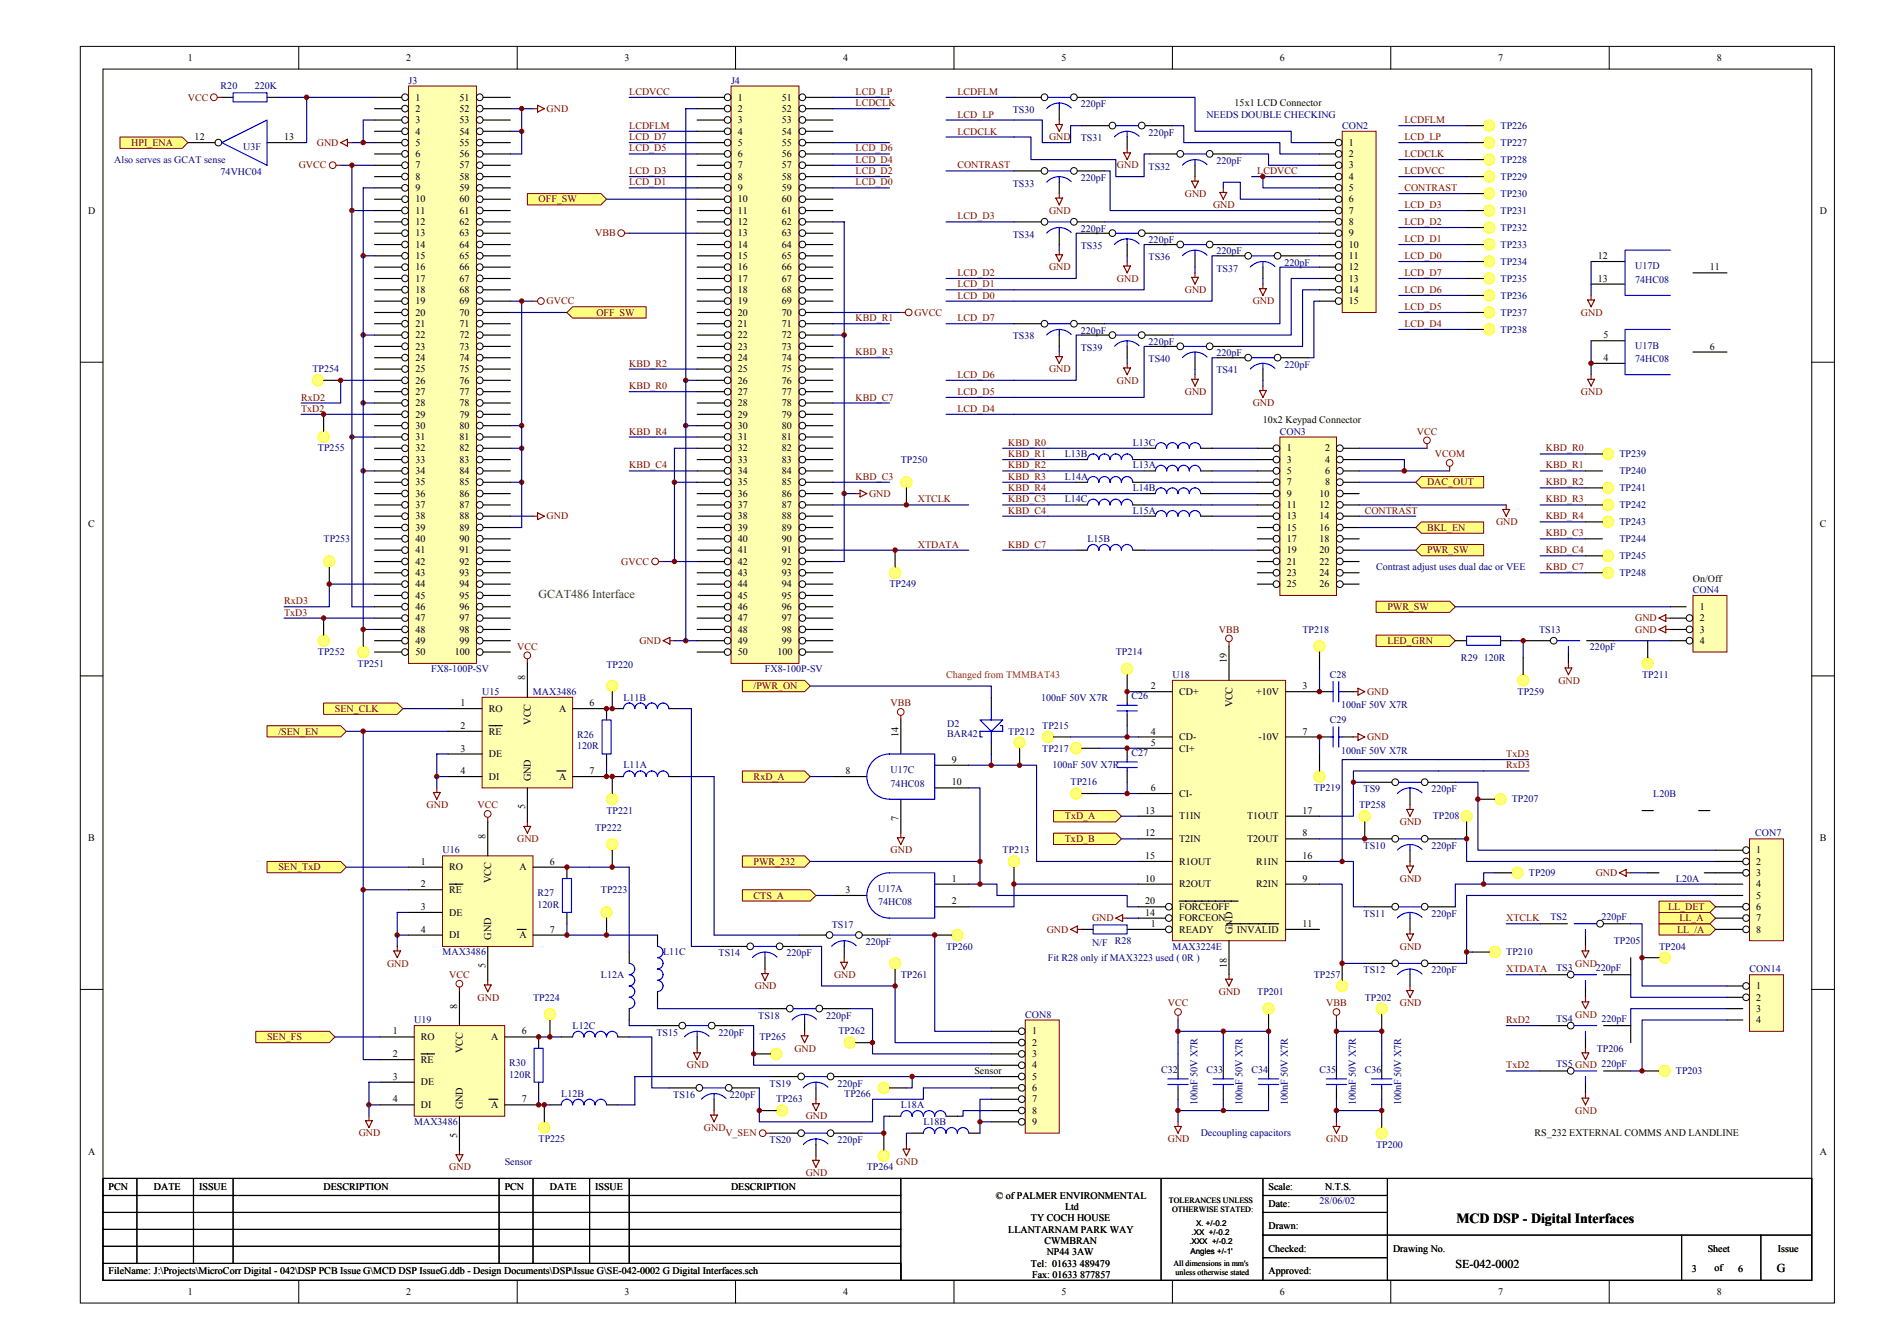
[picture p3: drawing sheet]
<svg xmlns="http://www.w3.org/2000/svg" width="420mm" height="297mm" viewBox="0 0 420 297" stroke-linecap="round" stroke-linejoin="round" font-family="sans-serif">
<defs><g id="words">
<text font-size="3.1" x="323.6" y="271.7">MCD DSP - Digital Interfaces</text>
<text font-size="2.7" fill="#3f4511" x="119.7" y="132.9">GCAT486 Interface</text>
<g font-size="2.7">
<text x="323.4" y="281.8">SE-042-0002</text>
<text x="394.8" y="282.6">G</text>
</g>
<g font-size="2.3">
<text x="272.6" y="147.4" transform="rotate(-90 272.6 147.4)">19</text>
<text x="116.7" y="151.2" transform="rotate(-90 116.7 151.2)">8</text>
<text x="117.9" y="161" transform="rotate(-90 117.9 161)">VCC</text>
<text x="273.8" y="157.2" transform="rotate(-90 273.8 157.2)">VCC</text>
<text x="199.7" y="163.7" transform="rotate(-90 199.7 163.7)">14</text>
<text x="117.9" y="173.5" transform="rotate(-90 117.9 173.5)">GND</text>
<text x="116.7" y="179.8" transform="rotate(-90 116.7 179.8)">5</text>
<text x="199.7" y="182.4" transform="rotate(-90 199.7 182.4)">7</text>
<text x="107.9" y="186.4" transform="rotate(-90 107.9 186.4)">8</text>
<text x="109.2" y="196.2" transform="rotate(-90 109.2 196.2)">VCC</text>
<text x="109.2" y="208.7" transform="rotate(-90 109.2 208.7)">GND</text>
<text x="273.8" y="207.5" transform="rotate(-90 273.8 207.5)">GND</text>
<text x="107.9" y="215" transform="rotate(-90 107.9 215)">5</text>
<text x="272.6" y="215" transform="rotate(-90 272.6 215)">18</text>
<text x="101.6" y="224.1" transform="rotate(-90 101.6 224.1)">8</text>
<text x="102.9" y="233.9" transform="rotate(-90 102.9 233.9)">VCC</text>
<text x="102.9" y="246.5" transform="rotate(-90 102.9 246.5)">GND</text>
<text x="101.6" y="252.8" transform="rotate(-90 101.6 252.8)">5</text>
</g>
<g font-size="2.3" fill="#000080">
<text x="266" y="245.5" transform="rotate(-90 266 245.5)">100nF 50V X7R</text>
<text x="276.1" y="245.5" transform="rotate(-90 276.1 245.5)">100nF 50V X7R</text>
<text x="286.2" y="245.5" transform="rotate(-90 286.2 245.5)">100nF 50V X7R</text>
<text x="301.2" y="245.5" transform="rotate(-90 301.2 245.5)">100nF 50V X7R</text>
<text x="311.3" y="245.5" transform="rotate(-90 311.3 245.5)">100nF 50V X7R</text>
</g>
<g font-size="2.2">
<text x="41.7" y="13.5">1</text>
<text x="90.3" y="13.5">2</text>
<text x="138.8" y="13.5">3</text>
<text x="187.3" y="13.5">4</text>
<text x="235.9" y="13.5">5</text>
<text x="284.4" y="13.5">6</text>
<text x="332.9" y="13.5">7</text>
<text x="381.4" y="13.5">8</text>
<text x="92.3" y="22.3">1</text>
<text x="102.1" y="22.3">51</text>
<text x="163.9" y="22.3">1</text>
<text x="173.7" y="22.3">51</text>
<text x="274.3" y="23.6">15x1 LCD Connector</text>
<text x="92.3" y="24.8">2</text>
<text x="92.3" y="27.4">3</text>
<text x="92.3" y="29.9">4</text>
<text x="102.1" y="24.8">52</text>
<text x="102.1" y="27.4">53</text>
<text x="102.1" y="29.9">54</text>
<text x="163.9" y="24.8">2</text>
<text x="163.9" y="27.4">3</text>
<text x="163.9" y="29.9">4</text>
<text x="173.7" y="24.8">52</text>
<text x="173.7" y="27.4">53</text>
<text x="173.7" y="29.9">54</text>
<text x="43.2" y="31.1">12</text>
<text x="63.1" y="31.1">13</text>
<text x="92.3" y="32.4">5</text>
<text x="92.3" y="34.9">6</text>
<text x="102.1" y="32.4">55</text>
<text x="102.1" y="34.9">56</text>
<text x="163.9" y="32.4">5</text>
<text x="163.9" y="34.9">6</text>
<text x="173.7" y="32.4">55</text>
<text x="173.7" y="34.9">56</text>
<text x="299.7" y="32.4">1</text>
<text x="299.7" y="34.9">2</text>
<text x="92.3" y="37.4">7</text>
<text x="92.3" y="39.9">8</text>
<text x="102.1" y="37.4">57</text>
<text x="102.1" y="39.9">58</text>
<text x="163.9" y="37.4">7</text>
<text x="163.9" y="39.9">8</text>
<text x="173.7" y="37.4">57</text>
<text x="173.7" y="39.9">58</text>
<text x="299.7" y="37.4">3</text>
<text x="299.7" y="39.9">4</text>
<text x="19.6" y="47.5">D</text>
<text x="92.3" y="42.5">9</text>
<text x="92.3" y="45">10</text>
<text x="92.3" y="47.5">11</text>
<text x="102.1" y="42.5">59</text>
<text x="102.1" y="45">60</text>
<text x="102.1" y="47.5">61</text>
<text x="163.9" y="42.5">9</text>
<text x="163.9" y="45">10</text>
<text x="163.9" y="47.5">11</text>
<text x="173.7" y="42.5">59</text>
<text x="173.7" y="45">60</text>
<text x="173.7" y="47.5">61</text>
<text x="299.7" y="42.5">5</text>
<text x="299.7" y="45">6</text>
<text x="299.7" y="47.5">7</text>
<text x="404.3" y="47.5">D</text>
<text x="92.3" y="50">12</text>
<text x="92.3" y="52.5">13</text>
<text x="102.1" y="50">62</text>
<text x="102.1" y="52.5">63</text>
<text x="163.9" y="50">12</text>
<text x="163.9" y="52.5">13</text>
<text x="173.7" y="50">62</text>
<text x="173.7" y="52.5">63</text>
<text x="299.7" y="50">8</text>
<text x="299.7" y="52.5">9</text>
<text x="92.3" y="55">14</text>
<text x="92.3" y="57.6">15</text>
<text x="102.1" y="55">64</text>
<text x="102.1" y="57.6">65</text>
<text x="163.9" y="55">14</text>
<text x="163.9" y="57.6">15</text>
<text x="173.7" y="55">64</text>
<text x="173.7" y="57.6">65</text>
<text x="299.7" y="55">10</text>
<text x="299.7" y="57.6">11</text>
<text x="355" y="57.6">12</text>
<text x="92.3" y="60.1">16</text>
<text x="92.3" y="62.6">17</text>
<text x="92.3" y="65.1">18</text>
<text x="102.1" y="60.1">66</text>
<text x="102.1" y="62.6">67</text>
<text x="102.1" y="65.1">68</text>
<text x="163.9" y="60.1">16</text>
<text x="163.9" y="62.6">17</text>
<text x="163.9" y="65.1">18</text>
<text x="173.7" y="60.1">66</text>
<text x="173.7" y="62.6">67</text>
<text x="173.7" y="65.1">68</text>
<text x="299.7" y="60.1">12</text>
<text x="299.7" y="62.6">13</text>
<text x="299.7" y="65.1">14</text>
<text x="355" y="62.6">13</text>
<text x="379.9" y="60.1">11</text>
<text x="92.3" y="67.6">19</text>
<text x="92.3" y="70.1">20</text>
<text x="102.1" y="67.6">69</text>
<text x="102.1" y="70.1">70</text>
<text x="163.9" y="67.6">19</text>
<text x="163.9" y="70.1">20</text>
<text x="173.7" y="67.6">69</text>
<text x="173.7" y="70.1">70</text>
<text x="299.7" y="67.6">15</text>
<text x="92.3" y="72.6">21</text>
<text x="92.3" y="75.2">22</text>
<text x="92.3" y="77.7">23</text>
<text x="102.1" y="72.6">71</text>
<text x="102.1" y="75.2">72</text>
<text x="102.1" y="77.7">73</text>
<text x="163.9" y="72.6">21</text>
<text x="163.9" y="75.2">22</text>
<text x="163.9" y="77.7">23</text>
<text x="173.7" y="72.6">71</text>
<text x="173.7" y="75.2">72</text>
<text x="173.7" y="77.7">73</text>
<text x="356.3" y="75.2">5</text>
<text x="379.9" y="77.7">6</text>
<text x="92.3" y="80.2">24</text>
<text x="92.3" y="82.7">25</text>
<text x="102.1" y="80.2">74</text>
<text x="102.1" y="82.7">75</text>
<text x="163.9" y="80.2">24</text>
<text x="163.9" y="82.7">25</text>
<text x="173.7" y="80.2">74</text>
<text x="173.7" y="82.7">75</text>
<text x="356.3" y="80.2">4</text>
<text x="92.3" y="85.2">26</text>
<text x="92.3" y="87.7">27</text>
<text x="102.1" y="85.2">76</text>
<text x="102.1" y="87.7">77</text>
<text x="163.9" y="85.2">26</text>
<text x="163.9" y="87.7">27</text>
<text x="173.7" y="85.2">76</text>
<text x="173.7" y="87.7">77</text>
<text x="92.3" y="90.3">28</text>
<text x="92.3" y="92.8">29</text>
<text x="92.3" y="95.3">30</text>
<text x="102.1" y="90.3">78</text>
<text x="102.1" y="92.8">79</text>
<text x="102.1" y="95.3">80</text>
<text x="163.9" y="90.3">28</text>
<text x="163.9" y="92.8">29</text>
<text x="163.9" y="95.3">30</text>
<text x="173.7" y="90.3">78</text>
<text x="173.7" y="92.8">79</text>
<text x="173.7" y="95.3">80</text>
<text x="280.6" y="94">10x2 Keypad Connector</text>
<text x="92.3" y="97.8">31</text>
<text x="92.3" y="100.3">32</text>
<text x="102.1" y="97.8">81</text>
<text x="102.1" y="100.3">82</text>
<text x="163.9" y="97.8">31</text>
<text x="163.9" y="100.3">32</text>
<text x="173.7" y="97.8">81</text>
<text x="173.7" y="100.3">82</text>
<text x="285.9" y="100.3">1</text>
<text x="294.4" y="100.3">2</text>
<text x="92.3" y="102.8">33</text>
<text x="92.3" y="105.3">34</text>
<text x="92.3" y="107.8">35</text>
<text x="102.1" y="102.8">83</text>
<text x="102.1" y="105.3">84</text>
<text x="102.1" y="107.8">85</text>
<text x="163.9" y="102.8">33</text>
<text x="163.9" y="105.3">34</text>
<text x="163.9" y="107.8">35</text>
<text x="173.7" y="102.8">83</text>
<text x="173.7" y="105.3">84</text>
<text x="173.7" y="107.8">85</text>
<text x="285.9" y="102.8">3</text>
<text x="285.9" y="105.3">5</text>
<text x="285.9" y="107.8">7</text>
<text x="294.4" y="102.8">4</text>
<text x="294.4" y="105.3">6</text>
<text x="294.4" y="107.8">8</text>
<text x="92.3" y="110.4">36</text>
<text x="92.3" y="112.9">37</text>
<text x="102.1" y="110.4">86</text>
<text x="102.1" y="112.9">87</text>
<text x="163.9" y="110.4">36</text>
<text x="163.9" y="112.9">37</text>
<text x="173.7" y="110.4">86</text>
<text x="173.7" y="112.9">87</text>
<text x="285.9" y="110.4">9</text>
<text x="285.9" y="112.9">11</text>
<text x="293.2" y="110.4">10</text>
<text x="293.2" y="112.9">12</text>
<text x="19.6" y="117.2">C</text>
<text x="92.3" y="115.4">38</text>
<text x="92.3" y="117.9">39</text>
<text x="102.1" y="115.4">88</text>
<text x="102.1" y="117.9">89</text>
<text x="163.9" y="115.4">38</text>
<text x="163.9" y="117.9">39</text>
<text x="173.7" y="115.4">88</text>
<text x="173.7" y="117.9">89</text>
<text x="285.9" y="115.4">13</text>
<text x="285.9" y="117.9">15</text>
<text x="293.2" y="115.4">14</text>
<text x="293.2" y="117.9">16</text>
<text x="404.3" y="117.2">C</text>
<text x="92.3" y="120.4">40</text>
<text x="92.3" y="122.9">41</text>
<text x="92.3" y="125.5">42</text>
<text x="102.1" y="120.4">90</text>
<text x="102.1" y="122.9">91</text>
<text x="102.1" y="125.5">92</text>
<text x="163.9" y="120.4">40</text>
<text x="163.9" y="122.9">41</text>
<text x="163.9" y="125.5">42</text>
<text x="173.7" y="120.4">90</text>
<text x="173.7" y="122.9">91</text>
<text x="173.7" y="125.5">92</text>
<text x="285.9" y="120.4">17</text>
<text x="285.9" y="122.9">19</text>
<text x="285.9" y="125.5">21</text>
<text x="293.2" y="120.4">18</text>
<text x="293.2" y="122.9">20</text>
<text x="293.2" y="125.5">22</text>
<text x="92.3" y="128">43</text>
<text x="92.3" y="130.5">44</text>
<text x="102.1" y="128">93</text>
<text x="102.1" y="130.5">94</text>
<text x="163.9" y="128">43</text>
<text x="163.9" y="130.5">44</text>
<text x="173.7" y="128">93</text>
<text x="173.7" y="130.5">94</text>
<text x="285.9" y="128">23</text>
<text x="285.9" y="130.5">25</text>
<text x="293.2" y="128">24</text>
<text x="293.2" y="130.5">26</text>
<text x="376.2" y="129.2">On/Off</text>
<text x="92.3" y="133">45</text>
<text x="92.3" y="135.5">46</text>
<text x="102.1" y="133">95</text>
<text x="102.1" y="135.5">96</text>
<text x="163.9" y="133">45</text>
<text x="163.9" y="135.5">46</text>
<text x="173.7" y="133">95</text>
<text x="173.7" y="135.5">96</text>
<text x="377.7" y="135.5">1</text>
<text x="92.3" y="138">47</text>
<text x="92.3" y="140.5">48</text>
<text x="92.3" y="143.1">49</text>
<text x="102.1" y="138">97</text>
<text x="102.1" y="140.5">98</text>
<text x="102.1" y="143.1">99</text>
<text x="163.9" y="138">47</text>
<text x="163.9" y="140.5">48</text>
<text x="163.9" y="143.1">49</text>
<text x="173.7" y="138">97</text>
<text x="173.7" y="140.5">98</text>
<text x="173.7" y="143.1">99</text>
<text x="377.7" y="138">2</text>
<text x="377.7" y="140.5">3</text>
<text x="377.7" y="143.1">4</text>
<text x="92.3" y="145.6">50</text>
<text x="101.1" y="145.6">100</text>
<text x="163.9" y="145.6">50</text>
<text x="172.7" y="145.6">100</text>
<text x="255.7" y="153.1">2</text>
<text x="262" y="154.4">CD+</text>
<text x="279.1" y="154.4">+10V</text>
<text x="289.4" y="153.1">3</text>
<text x="102.3" y="156.9">1</text>
<text x="102.3" y="161.9">2</text>
<text x="108.6" y="158.2">RO</text>
<text x="124.2" y="158.2">A</text>
<text x="131" y="156.9">6</text>
<text x="102.3" y="167">3</text>
<text x="108.6" y="163.2">RE</text>
<text x="255.7" y="165.7">5</text>
<text x="255.7" y="163.2">4</text>
<text x="262" y="167">CI+</text>
<text x="262" y="164.4">CD-</text>
<text x="279.6" y="164.4">-10V</text>
<text x="289.4" y="163.2">7</text>
<text x="102.3" y="172">4</text>
<text x="108.6" y="168.2">DE</text>
<text x="108.6" y="173.2">DI</text>
<text x="124.2" y="173.2">A</text>
<text x="131" y="172">7</text>
<text x="187.8" y="172">8</text>
<text x="211.5" y="169.5">9</text>
<text x="211.5" y="174.5">10</text>
<text x="255.7" y="175.8">6</text>
<text x="262" y="177">CI-</text>
<text x="254.5" y="185.8">12</text>
<text x="254.5" y="180.8">13</text>
<text x="262" y="182.1">T1IN</text>
<text x="277.1" y="182.1">T1OUT</text>
<text x="289.4" y="185.8">8</text>
<text x="289.4" y="180.8">17</text>
<text x="19.6" y="186.8">B</text>
<text x="254.5" y="190.9">15</text>
<text x="262" y="187.1">T2IN</text>
<text x="277.1" y="187.1">T2OUT</text>
<text x="289.4" y="190.9">16</text>
<text x="390.2" y="189.6">1</text>
<text x="404.3" y="186.8">B</text>
<text x="93.5" y="192.1">1</text>
<text x="93.5" y="197.1">2</text>
<text x="99.8" y="193.4">RO</text>
<text x="115.4" y="193.4">A</text>
<text x="122.2" y="192.1">6</text>
<text x="211.5" y="195.9">1</text>
<text x="254.5" y="195.9">10</text>
<text x="262" y="197.1">R2OUT</text>
<text x="262" y="192.1">R1OUT</text>
<text x="279.1" y="197.1">R2IN</text>
<text x="279.1" y="192.1">R1IN</text>
<text x="289.4" y="195.9">9</text>
<text x="390.2" y="192.1">2</text>
<text x="390.2" y="194.6">3</text>
<text x="390.2" y="197.1">4</text>
<text x="93.5" y="202.2">3</text>
<text x="99.8" y="198.4">RE</text>
<text x="99.8" y="203.4">DE</text>
<text x="187.8" y="198.4">3</text>
<text x="211.5" y="200.9">2</text>
<text x="254.5" y="200.9">20</text>
<text x="254.5" y="203.4">14</text>
<text x="262" y="202.2">FORCEOFF</text>
<text x="390.2" y="199.6">5</text>
<text x="390.2" y="202.2">6</text>
<text x="93.5" y="207.2">4</text>
<text x="99.8" y="208.4">DI</text>
<text x="115.4" y="208.4">A</text>
<text x="122.2" y="207.2">7</text>
<text x="255.7" y="206">1</text>
<text x="262" y="207.2">READY</text>
<text x="262" y="204.7">FORCEON</text>
<text x="274.8" y="207.2">INVALID</text>
<text x="289.4" y="206">11</text>
<text x="390.2" y="204.7">7</text>
<text x="390.2" y="207.2">8</text>
<text x="390.2" y="219.8">1</text>
<text x="390.2" y="222.3">2</text>
<text x="390.2" y="224.8">3</text>
<text x="390.2" y="227.3">4</text>
<text x="87.2" y="229.8">1</text>
<text x="93.5" y="231.1">RO</text>
<text x="109.1" y="231.1">A</text>
<text x="115.9" y="229.8">6</text>
<text x="229.3" y="229.8">1</text>
<text x="229.3" y="232.3">2</text>
<text x="87.2" y="234.9">2</text>
<text x="87.2" y="239.9">3</text>
<text x="93.5" y="236.1">RE</text>
<text x="216.5" y="238.6">Sensor</text>
<text x="229.3" y="234.9">3</text>
<text x="229.3" y="237.4">4</text>
<text x="229.3" y="239.9">5</text>
<text x="87.2" y="244.9">4</text>
<text x="93.5" y="241.2">DE</text>
<text x="115.9" y="244.9">7</text>
<text x="229.3" y="242.4">6</text>
<text x="229.3" y="244.9">7</text>
<text x="93.5" y="246.2">DI</text>
<text x="109.1" y="246.2">A</text>
<text x="229.3" y="247.4">8</text>
<text x="229.3" y="250">9</text>
<text x="19.6" y="256.5">A</text>
<text x="341" y="252.5">RS_232 EXTERNAL COMMS AND LANDLINE</text>
<text x="404.3" y="256.5">A</text>
<text x="24.1" y="264.3">PCN</text>
<text x="34.2" y="264.3">DATE</text>
<text x="44.3" y="264.3">ISSUE</text>
<text x="71.9" y="264.3">DESCRIPTION</text>
<text x="112.1" y="264.3">PCN</text>
<text x="122.2" y="264.3">DATE</text>
<text x="132.2" y="264.3">ISSUE</text>
<text x="162.4" y="264.3">DESCRIPTION</text>
<text x="221.3" y="266.3">© of PALMER ENVIRONMENTAL</text>
<text x="236.6" y="268.8">Ltd</text>
<text x="281.9" y="264.3">Scale:</text>
<text x="281.9" y="268.1">Date:</text>
<text x="294.4" y="264.3">N.T.S.</text>
<text x="224" y="273.9">LLANTARNAM PARK WAY</text>
<text x="229.1" y="271.3">TY COCH HOUSE</text>
<text x="281.9" y="273.1">Drawn:</text>
<text x="229.1" y="281.4">Tel: 01633 489479</text>
<text x="232.1" y="276.4">CWMBRAN</text>
<text x="232.6" y="278.9">NP44 3AW</text>
<text x="281.9" y="278.1">Checked:</text>
<text x="309.5" y="278.1">Drawing No.</text>
<text x="379.4" y="278.1">Sheet</text>
<text x="395" y="278.1">Issue</text>
<text x="24.1" y="283.1">FileName: J:\Projects\MicroCorr Digital - 042\DSP PCB Issue G\MCD DSP IssueG.ddb - Design Documents\DSP\Issue G\SE-042-0002 G Digital Interfaces.sch</text>
<text x="41.7" y="287.7">1</text>
<text x="90.3" y="287.7">2</text>
<text x="138.8" y="287.7">3</text>
<text x="187.3" y="287.7">4</text>
<text x="229.3" y="283.9">Fax: 01633 877857</text>
<text x="235.9" y="287.7">5</text>
<text x="281.9" y="283.1">Approved:</text>
<text x="284.4" y="287.7">6</text>
<text x="332.9" y="287.7">7</text>
<text x="375.9" y="282.7">3</text>
<text x="380.9" y="282.4">of</text>
<text x="381.4" y="287.7">8</text>
<text x="386.2" y="282.7">6</text>
</g>
<g font-size="2.2" fill="#800000">
<text x="41.7" y="22.3">VCC</text>
<text x="139.8" y="21.1">LCDVCC</text>
<text x="190.1" y="23.6">LCDCLK</text>
<text x="190.1" y="21.1">LCD_LP</text>
<text x="212.7" y="21.1">LCDFLM</text>
<text x="121.5" y="24.8">GND</text>
<text x="139.8" y="28.6">LCDFLM</text>
<text x="212.7" y="26.1">LCD_LP</text>
<text x="212.7" y="29.9">LCDCLK</text>
<text x="312" y="27.4">LCDFLM</text>
<text x="29.2" y="32.4">HPI_ENA</text>
<text x="70.4" y="32.4">GND</text>
<text x="139.8" y="31.1">LCD_D7</text>
<text x="139.8" y="33.7">LCD_D5</text>
<text x="190.1" y="33.7">LCD_D6</text>
<text x="233.1" y="31.1">GND</text>
<text x="312" y="31.1">LCD_LP</text>
<text x="312" y="34.9">LCDCLK</text>
<text x="66.4" y="37.4">GVCC</text>
<text x="139.8" y="38.7">LCD_D3</text>
<text x="139.8" y="41.2">LCD_D1</text>
<text x="190.1" y="36.2">LCD_D4</text>
<text x="190.1" y="38.7">LCD_D2</text>
<text x="190.1" y="41.2">LCD_D0</text>
<text x="212.7" y="37.4">CONTRAST</text>
<text x="248.2" y="37.4">GND</text>
<text x="279.4" y="38.7">LCDVCC</text>
<text x="312" y="38.7">LCDVCC</text>
<text x="119.7" y="45">OFF_SW</text>
<text x="233.1" y="47.5">GND</text>
<text x="263.2" y="43.7">GND</text>
<text x="269.5" y="46.2">GND</text>
<text x="312" y="42.5">CONTRAST</text>
<text x="312" y="46.2">LCD_D3</text>
<text x="132.2" y="52.5">VBB</text>
<text x="212.7" y="48.7">LCD_D3</text>
<text x="312" y="53.8">LCD_D1</text>
<text x="312" y="50">LCD_D2</text>
<text x="312" y="57.6">LCD_D0</text>
<text x="212.7" y="63.8">LCD_D1</text>
<text x="212.7" y="61.3">LCD_D2</text>
<text x="233.1" y="60.1">GND</text>
<text x="248.2" y="62.6">GND</text>
<text x="263.2" y="65.1">GND</text>
<text x="312" y="65.1">LCD_D6</text>
<text x="312" y="61.3">LCD_D7</text>
<text x="121.5" y="67.6">GVCC</text>
<text x="132.5" y="70.1">OFF_SW</text>
<text x="190.1" y="71.4">KBD_R1</text>
<text x="203.2" y="70.1">GVCC</text>
<text x="212.7" y="66.4">LCD_D0</text>
<text x="212.7" y="71.4">LCD_D7</text>
<text x="278.3" y="67.6">GND</text>
<text x="312" y="68.9">LCD_D5</text>
<text x="351.3" y="70.1">GND</text>
<text x="312" y="72.6">LCD_D4</text>
<text x="139.8" y="81.4">KBD_R2</text>
<text x="190.1" y="78.9">KBD_R3</text>
<text x="212.7" y="84">LCD_D6</text>
<text x="233.1" y="82.7">GND</text>
<text x="66.9" y="89">RxD2</text>
<text x="139.8" y="86.5">KBD_R0</text>
<text x="190.1" y="89">KBD_C7</text>
<text x="212.7" y="87.7">LCD_D5</text>
<text x="248.2" y="85.2">GND</text>
<text x="263.2" y="87.7">GND</text>
<text x="351.3" y="87.7">GND</text>
<text x="66.9" y="91.5">TxD2</text>
<text x="212.7" y="91.5">LCD_D4</text>
<text x="278.3" y="90.3">GND</text>
<text x="139.8" y="96.5">KBD_R4</text>
<text x="224" y="99.1">KBD_R0</text>
<text x="224" y="101.6">KBD_R1</text>
<text x="314.8" y="96.5">VCC</text>
<text x="318.8" y="101.6">VCOM</text>
<text x="343.5" y="100.3">KBD_R0</text>
<text x="139.8" y="104.1">KBD_C4</text>
<text x="190.1" y="106.6">KBD_C3</text>
<text x="224" y="104.1">KBD_R2</text>
<text x="224" y="106.6">KBD_R3</text>
<text x="317.1" y="107.8">DAC_OUT</text>
<text x="343.5" y="104.1">KBD_R1</text>
<text x="343.5" y="107.8">KBD_R2</text>
<text x="193.1" y="110.4">GND</text>
<text x="203.9" y="111.6">XTCLK</text>
<text x="224" y="109.1">KBD_R4</text>
<text x="224" y="111.6">KBD_C3</text>
<text x="343.5" y="111.6">KBD_R3</text>
<text x="121.5" y="115.4">GND</text>
<text x="224" y="114.2">KBD_C4</text>
<text x="303.2" y="114.2">CONTRAST</text>
<text x="317.1" y="117.9">BKL_EN</text>
<text x="332.4" y="116.6">GND</text>
<text x="343.5" y="119.2">KBD_C3</text>
<text x="343.5" y="115.4">KBD_R4</text>
<text x="138" y="125.5">GVCC</text>
<text x="203.9" y="121.7">XTDATA</text>
<text x="224" y="121.7">KBD_C7</text>
<text x="317.1" y="122.9">PWR_SW</text>
<text x="343.5" y="122.9">KBD_C4</text>
<text x="343.5" y="126.7">KBD_C7</text>
<text x="63.1" y="134.3">RxD3</text>
<text x="63.1" y="136.8">TxD3</text>
<text x="308.3" y="135.5">PWR_SW</text>
<text x="142.1" y="143.1">GND</text>
<text x="270.8" y="140.5">VBB</text>
<text x="308.3" y="143.1">LED_GRN</text>
<text x="363.3" y="140.5">GND</text>
<text x="363.3" y="138">GND</text>
<text x="114.9" y="144.3">VCC</text>
<text x="167.4" y="153.1">/PWR_ON</text>
<text x="303.7" y="154.4">GND</text>
<text x="346.2" y="151.9">GND</text>
<text x="74.4" y="158.2">SEN_CLK</text>
<text x="197.9" y="156.9">VBB</text>
<text x="61.8" y="163.2">/SEN_EN</text>
<text x="303.7" y="164.4">GND</text>
<text x="167.4" y="173.2">RxD_A</text>
<text x="334.7" y="168.2">TxD3</text>
<text x="334.7" y="170.7">RxD3</text>
<text x="94.8" y="179.5">GND</text>
<text x="106.1" y="179.5">VCC</text>
<text x="236.6" y="182.1">TxD_A</text>
<text x="311" y="183.3">GND</text>
<text x="114.9" y="187.1">GND</text>
<text x="197.9" y="189.6">GND</text>
<text x="236.6" y="187.1">TxD_B</text>
<text x="61.8" y="193.4">SEN_TxD</text>
<text x="167.4" y="192.1">PWR_232</text>
<text x="311" y="195.9">GND</text>
<text x="354.5" y="194.6">GND</text>
<text x="167.4" y="199.6">CTS_A</text>
<text x="370.6" y="202.2">LL_DET</text>
<text x="232.6" y="207.2">GND</text>
<text x="242.6" y="204.7">GND</text>
<text x="334.7" y="204.7">XTCLK</text>
<text x="372.6" y="207.2">LL_/A</text>
<text x="373.1" y="204.7">LL_A</text>
<text x="86" y="214.7">GND</text>
<text x="311" y="211">GND</text>
<text x="350" y="214.7">GND</text>
<text x="99.8" y="217.3">VCC</text>
<text x="167.7" y="219.8">GND</text>
<text x="185.3" y="217.3">GND</text>
<text x="270.8" y="221">GND</text>
<text x="334.7" y="216">XTDATA</text>
<text x="106.1" y="222.3">GND</text>
<text x="259.5" y="223.5">VCC</text>
<text x="294.7" y="223.5">VBB</text>
<text x="311" y="223.5">GND</text>
<text x="334.7" y="227.3">RxD2</text>
<text x="350" y="226.1">GND</text>
<text x="59.3" y="231.1">SEN_FS</text>
<text x="176.5" y="233.6">GND</text>
<text x="152.6" y="237.4">GND</text>
<text x="334.7" y="237.4">TxD2</text>
<text x="156.4" y="251.2">GND</text>
<text x="179" y="248.7">GND</text>
<text x="350" y="247.4">GND</text>
<text x="79.7" y="252.5">GND</text>
<text x="161.2" y="252.5">V_SEN</text>
<text x="259.5" y="253.7">GND</text>
<text x="294.7" y="253.7">GND</text>
<text x="99.8" y="260">GND</text>
<text x="179" y="261.3">GND</text>
<text x="199.1" y="258.8">GND</text>
</g>
<g font-size="2.2" fill="#000080">
<text x="49" y="19.8">R20</text>
<text x="56.6" y="19.8">220K</text>
<text x="90.8" y="18.6">J3</text>
<text x="162.4" y="18.6">J4</text>
<text x="240.1" y="23.9">220pF</text>
<text x="225" y="25.1">TS30</text>
<text x="268" y="26.1">NEEDS DOUBLE CHECKING</text>
<text x="298.2" y="28.6">CON2</text>
<text x="333.4" y="28.6">TP226</text>
<text x="54.1" y="33.4">U3F</text>
<text x="240.1" y="31.4">TS31</text>
<text x="255.2" y="30.1">220pF</text>
<text x="333.4" y="32.4">TP227</text>
<text x="49" y="38.9">74VHC04</text>
<text x="225" y="41.5">TS33</text>
<text x="240.1" y="40.2">220pF</text>
<text x="255.2" y="37.7">TS32</text>
<text x="270.3" y="36.4">220pF</text>
<text x="333.4" y="36.2">TP228</text>
<text x="333.4" y="39.9">TP229</text>
<text x="333.4" y="43.7">TP230</text>
<text x="333.4" y="47.5">TP231</text>
<text x="225" y="52.8">TS34</text>
<text x="240.1" y="51.5">220pF</text>
<text x="333.4" y="51.3">TP232</text>
<text x="240.1" y="55.3">TS35</text>
<text x="255.2" y="57.8">TS36</text>
<text x="255.2" y="54">220pF</text>
<text x="270.3" y="56.5">220pF</text>
<text x="285.4" y="59.1">220pF</text>
<text x="333.4" y="55">TP233</text>
<text x="333.4" y="58.8">TP234</text>
<text x="363.3" y="59.8">U17D</text>
<text x="270.3" y="60.3">TS37</text>
<text x="333.4" y="62.6">TP235</text>
<text x="363.3" y="62.8">74HC08</text>
<text x="333.4" y="66.4">TP236</text>
<text x="333.4" y="70.1">TP237</text>
<text x="225" y="75.4">TS38</text>
<text x="240.1" y="77.9">TS39</text>
<text x="240.1" y="74.1">220pF</text>
<text x="255.2" y="76.7">220pF</text>
<text x="333.4" y="73.9">TP238</text>
<text x="363.3" y="77.4">U17B</text>
<text x="69.4" y="82.7">TP254</text>
<text x="255.2" y="80.4">TS40</text>
<text x="270.3" y="83">TS41</text>
<text x="270.3" y="79.2">220pF</text>
<text x="285.4" y="81.7">220pF</text>
<text x="363.3" y="80.4">74HC08</text>
<text x="70.7" y="100.3">TP255</text>
<text x="236.6" y="101.6">L13B</text>
<text x="251.7" y="99.1">L13C</text>
<text x="284.4" y="96.5">CON3</text>
<text x="359.8" y="101.6">TP239</text>
<text x="200.2" y="102.8">TP250</text>
<text x="236.6" y="106.6">L14A</text>
<text x="251.7" y="104.1">L13A</text>
<text x="359.8" y="105.3">TP240</text>
<text x="236.6" y="111.6">L14C</text>
<text x="251.7" y="109.1">L14B</text>
<text x="359.8" y="109.1">TP241</text>
<text x="359.8" y="112.9">TP242</text>
<text x="251.7" y="114.2">L15A</text>
<text x="359.8" y="116.6">TP243</text>
<text x="71.9" y="120.4">TP253</text>
<text x="241.6" y="120.4">L15B</text>
<text x="359.8" y="120.4">TP244</text>
<text x="359.8" y="124.2">TP245</text>
<text x="197.6" y="130.5">TP249</text>
<text x="305.8" y="126.7">Contrast adjust uses dual dac or VEE</text>
<text x="359.8" y="128">TP248</text>
<text x="376.2" y="131.7">CON4</text>
<text x="289.4" y="140.5">TP218</text>
<text x="342" y="140.5">TS13</text>
<text x="70.7" y="145.6">TP252</text>
<text x="79.5" y="148.1">TP251</text>
<text x="95.8" y="149.4">FX8-100P-SV</text>
<text x="134.8" y="148.4">TP220</text>
<text x="170" y="149.4">FX8-100P-SV</text>
<text x="247.9" y="145.6">TP214</text>
<text x="324.6" y="146.8">R29 120R</text>
<text x="353.3" y="144.3">220pF</text>
<text x="107.1" y="154.4">U15</text>
<text x="118.4" y="154.4">MAX3486</text>
<text x="138.5" y="155.6">L11B</text>
<text x="231.3" y="155.6">100nF 50V X7R</text>
<text x="251.4" y="155.4">C26</text>
<text x="260.5" y="150.6">U18</text>
<text x="295.4" y="150.6">C28</text>
<text x="337.2" y="154.4">TP259</text>
<text x="364.8" y="150.6">TP211</text>
<text x="210.5" y="161.4">D2</text>
<text x="231.6" y="161.9">TP215</text>
<text x="295.4" y="160.7">C29</text>
<text x="298" y="157.4">100nF 50V X7R</text>
<text x="128.2" y="163.9">R26</text>
<text x="128.2" y="166.5">120R</text>
<text x="210.5" y="163.7">BAR42</text>
<text x="224" y="163.2">TP212</text>
<text x="231.6" y="167">TP217</text>
<text x="251.4" y="168">C27</text>
<text x="298" y="167.5">100nF 50V X7R</text>
<text x="138.5" y="170.7">L11A</text>
<text x="197.9" y="171.7">U17C</text>
<text x="233.8" y="170.7">100nF 50V X7R</text>
<text x="197.9" y="174.8">74HC08</text>
<text x="237.9" y="174.5">TP216</text>
<text x="291.9" y="175.8">TP219</text>
<text x="302" y="179.5">TP258</text>
<text x="303" y="176">TS9</text>
<text x="318.1" y="176">220pF</text>
<text x="335.9" y="178.3">TP207</text>
<text x="367.3" y="177">L20B</text>
<text x="132.2" y="184.6">TP222</text>
<text x="134.8" y="180.8">TP221</text>
<text x="318.3" y="182.1">TP208</text>
<text x="390" y="185.8">CON7</text>
<text x="98.3" y="189.6">U16</text>
<text x="222.8" y="189.6">TP213</text>
<text x="303" y="188.6">TS10</text>
<text x="318.1" y="188.6">220pF</text>
<text x="339.7" y="194.6">TP209</text>
<text x="372.4" y="195.9">L20A</text>
<text x="119.4" y="199.2">R27</text>
<text x="119.4" y="201.7">120R</text>
<text x="133.5" y="198.4">TP223</text>
<text x="195.1" y="198.1">U17A</text>
<text x="195.1" y="201.2">74HC08</text>
<text x="303" y="203.7">TS11</text>
<text x="318.1" y="203.7">220pF</text>
<text x="184.8" y="206.2">TS17</text>
<text x="192.4" y="210">220pF</text>
<text x="247.7" y="209.7">R28</text>
<text x="344.5" y="204.4">TS2</text>
<text x="355.8" y="204.4">220pF</text>
<text x="358.6" y="209.7">TP205</text>
<text x="98.3" y="212.2">MAX3486</text>
<text x="147.3" y="212.2">L11C</text>
<text x="159.7" y="212.5">TS14</text>
<text x="174.8" y="212.5">220pF</text>
<text x="210.2" y="211">TP260</text>
<text x="232.8" y="213.5">Fit R28 only if MAX3223 used ( 0R )</text>
<text x="242.6" y="210.2">N/F</text>
<text x="260.5" y="211">MAX3224E</text>
<text x="334.7" y="212.2">TP210</text>
<text x="345.7" y="215.8">TS3</text>
<text x="354.6" y="215.8">220pF</text>
<text x="368.6" y="211">TP204</text>
<text x="133.5" y="217.3">L12A</text>
<text x="200.2" y="217.3">TP261</text>
<text x="279.4" y="221">TP201</text>
<text x="291.9" y="217.3">TP257</text>
<text x="303" y="216.3">TS12</text>
<text x="318.1" y="216.3">220pF</text>
<text x="388.7" y="216">CON14</text>
<text x="92" y="227.3">U19</text>
<text x="118.4" y="222.3">TP224</text>
<text x="168.5" y="226.3">TS18</text>
<text x="183.6" y="226.3">220pF</text>
<text x="227.8" y="226.1">CON8</text>
<text x="303.2" y="222.3">TP202</text>
<text x="345.7" y="227.1">TS4</text>
<text x="355.8" y="227.1">220pF</text>
<text x="127.2" y="228.6">L12C</text>
<text x="145.8" y="230.1">TS15</text>
<text x="159.7" y="230.1">220pF</text>
<text x="168.7" y="231.1">TP265</text>
<text x="186.3" y="229.8">TP262</text>
<text x="354.8" y="233.6">TP206</text>
<text x="113.2" y="236.9">R30</text>
<text x="113.2" y="239.4">120R</text>
<text x="258" y="238.4">C32</text>
<text x="268" y="238.4">C33</text>
<text x="278.1" y="238.4">C34</text>
<text x="293.2" y="238.4">C35</text>
<text x="303.2" y="238.4">C36</text>
<text x="345.7" y="237.1">TS5 GND 220pF</text>
<text x="372.4" y="238.6">TP203</text>
<text x="124.7" y="243.7">L12B</text>
<text x="149.6" y="243.9">TS16</text>
<text x="162.2" y="243.9">220pF</text>
<text x="171" y="241.4">TS19</text>
<text x="172.5" y="244.9">TP263</text>
<text x="186.1" y="241.4">220pF</text>
<text x="187.6" y="243.7">TP266</text>
<text x="92" y="250">MAX3486</text>
<text x="200.2" y="246.2">L18A</text>
<text x="205.2" y="250">L18B</text>
<text x="119.7" y="253.7">TP225</text>
<text x="171" y="254">TS20</text>
<text x="186.1" y="254">220pF</text>
<text x="266.8" y="252.5">Decoupling capacitors</text>
<text x="305.8" y="255">TP200</text>
<text x="112.1" y="258.8">Sensor</text>
<text x="192.6" y="260">TP264</text>
<text x="293.2" y="267.6">28/06/02</text>
</g>
<text font-size="2.2" fill="#11037f" x="25.4" y="36.2">Also serves as GCAT sense</text>
<text font-size="2.2" fill="#f00" x="210.2" y="150.6">Changed from TMMBAT43</text>
<g font-size="1.8">
<text x="259.7" y="267.2">TOLERANCES UNLESS</text>
<text x="260.4" y="269.2">OTHERWISE STATED:</text>
<text x="264.8" y="274.5">.XX +/-0.2</text>
<text x="265.8" y="272.5">X. +/-0.2</text>
<text x="260.8" y="281.3">All dimensions in mm's</text>
<text x="264.3" y="276.5">.XXX +/-0.2</text>
<text x="264.5" y="278.5">Angles +/-1'</text>
<text x="261.2" y="283.3">unless otherwise stated</text>
</g>
</g></defs>
<g fill="none" stroke="#000" stroke-width=".22">
<path d="M17.8 10.3h389.8v279.2h-389.8zM22.9 15.3h379.6v269.2h-379.6zM66.4 10.3v5M114.9 10.3v5M163.4 10.3v5M212 10.3v5M260.5 10.3v5M309 10.3v5M357.5 10.3v5M17.8 80.5h5.1M402.5 80.5h5.1M17.8 150.2h5.1"/>
<path d="M402.5 150.2h5.1M17.8 219.8h5.1M402.5 219.8h5.1M66.4 284.5v5M114.9 284.5v5M163.4 284.5v5M212 284.5v5M260.5 284.5v5M309 284.5v5M357.5 284.5v5"/>
</g>
<g fill="none" stroke="#000" stroke-width=".25">
<path d="M22.9 265.6h177.3M22.9 269.4h177.3M22.9 276.9h177.3M22.9 273.1h177.3M30.4 261.8v18.9M43 261.8v18.9M51.8 261.8v18.9M110.9 261.8v18.9M118.4 261.8v18.9M131 261.8v18.9M139.8 261.8v18.9M200.2 261.8h202.3v22.7h-202.3z"/>
<path d="M200.2 261.8h-177.3v18.9M258 261.8v22.7M280.6 274.4h121.9M280.6 265.6h27.7M280.6 269.4h27.7M280.6 279.4h27.7M280.6 261.8v22.7M308.3 261.8v22.7M373.6 274.4v10.1M391.2 274.4v10.1M22.9 280.7h177.3v3.8h-177.3z"/>
</g>
<g fill="none" stroke="#000080" stroke-width=".25">
<path d="M75.7 36.7h7.5M78.2 36.7v98.1h5M83.2 26.7h-2.5v5h2.5M113.4 24.2h2.5v5M113.4 29.2h2.5M115.9 29.2v5h-2.5M139.8 31.7h15.1M139.8 34.2h15.1M139.8 29.2h15.1M139.8 21.6h15.1M139.8 39.2h15.1M154.9 24.2h-2.5v118.1"/>
<path d="M185.1 31.7h12.5M185.1 34.2h12.5M185.1 36.7h12.5M185.1 21.6h12.5M185.1 39.2h12.5M185.1 24.2h12.5M78.2 46.8h5M80.7 56.8h2.5M83.2 41.7h-2.5v98.1h2.5M139.8 41.7h15.1M185.1 41.7h12.5M185.1 49.3h2.5v75.5h-2.5"/>
<path d="M80.7 74.4h2.5M113.4 66.9h5M115.9 66.9v50.3h-2.5M185.1 74.4h2.5M185.1 69.4h15.1M185.1 71.9h12.5M78.2 97.1h5M80.7 89.5h2.5M113.4 99.6h2.5M113.4 94.6h2.5M139.8 82h15.1M139.8 87h15.1"/>
<path d="M152.4 94.6h2.5M152.4 84.5h2.5M154.9 99.6h-5v25.2h5M185.1 89.5h12.5M80.7 104.6h2.5M113.4 107.1h2.5M113.4 114.7h5M139.8 104.6h15.1M149.9 107.1h5M185.1 107.1h12.5M187.6 109.7h2.5M149.9 142.3h5"/>
</g>
<g fill="#800000" stroke="#800000" stroke-width=".22">
<circle cx="115.9" cy="29.2" r=".49"/>
<circle cx="78.2" cy="46.8" r=".49"/>
<circle cx="78.2" cy="97.1" r=".49"/>
<circle cx="115.9" cy="107.1" r=".49"/>
<circle cx="115.9" cy="99.6" r=".49"/>
<circle cx="115.9" cy="94.6" r=".49"/>
<circle cx="80.7" cy="104.6" r=".5"/>
<circle cx="80.7" cy="89.5" r=".5"/>
<circle cx="80.7" cy="74.4" r=".5"/>
<circle cx="80.7" cy="56.8" r=".49"/>
<circle cx="78.2" cy="36.7" r=".49"/>
<circle cx="152.4" cy="84.5" r=".49"/>
<circle cx="152.4" cy="94.6" r=".5"/>
<circle cx="187.6" cy="74.4" r=".5"/>
<circle cx="152.4" cy="142.3" r=".49"/>
<circle cx="149.8" cy="107.1" r=".5"/>
<circle cx="187.6" cy="109.6" r=".49"/>
</g>
<g fill="none" stroke="#800000" stroke-width=".22">
<circle cx="73.9" cy="36.7" r=".74"/>
<circle cx="120.2" cy="66.9" r=".74"/>
<circle cx="201.9" cy="69.4" r=".75"/>
<circle cx="145.6" cy="124.7" r=".75"/>
</g>
<path d="M74.7 36.7h1M118.4 66.9h1M200.2 69.4h.9M118.4 114.7h1M119.4 113.9l1.5 .8-1.5 .7zM190.1 109.7h1M191.1 108.9l1.5 .8-1.5 .7zM146.3 124.8h1M147.3 142.3l1.5-.7v1.5zM148.8 142.3h1.1" fill="none" stroke="#800000" stroke-width=".25"/>
<g fill="#ffff80" stroke="#800000" stroke-width=".22">
<path d="M234.1 180.1h13.8l1.3 1.2-1.3 1.3h-13.8z" fill-rule="evenodd"/>
<path d="M165 171.3h13.8l1.2 1.2-1.2 1.3h-13.8z" fill-rule="evenodd"/>
</g>
<path d="M250.4 153.7h2.5M250.4 161.2v2.5h2.5M250.4 166.2h2.5M250.4 173.8v2.5h2.5" fill="none" stroke="#000080" stroke-width=".25"/>
<path d="M368.6 139.8l1.5-.7v1.5zM370.1 139.8h1M273.1 142.6v1M300.7 153.7h1M301.7 152.9l1.5 .8-1.5 .7zM300.7 163.7h1M301.7 163l1.5 .7-1.5 .8zM272.3 217.6h1.5l-.7 1.5zM273.1 216.6v1" fill="none" stroke="#800000" stroke-width=".25"/>
<circle cx="273.1" cy="141.8" r=".74" fill="none" stroke="#800000" stroke-width=".22"/>
<path d="M305.8 141.1h16.3l1.3 1.2-1.3 1.3h-16.3z" fill-rule="evenodd" fill="#ffff80" stroke="#800000" stroke-width=".22"/>
<g fill="none" stroke="#800000" stroke-width=".22">
<circle cx="117.2" cy="145.6" r=".75"/>
<circle cx="108.4" cy="180.8" r=".75"/>
<circle cx="102.1" cy="218.5" r=".75"/>
</g>
<g fill="none" stroke="#800000" stroke-width=".25">
<path d="M117.2 146.4v1M96.3 176.1h1.5l-.8 1.5zM97 175v1.1M108.4 181.6v1M116.4 183.6h1.5l-.7 1.5zM117.2 182.6v1M87.5 211.3h1.5l-.7 1.5zM88.3 210.3v1M102.1 219.3v1M107.6 218.8h1.5l-.7 1.5zM108.4 217.8v1M81.2 249h1.5l-.7 1.5z"/>
<path d="M82 248v1M101.3 256.5h1.5l-.7 1.5zM102.1 255.5v1"/>
</g>
<g fill="none" stroke="#000080" stroke-width=".25">
<path d="M153.6 157.4v52.9M76.9 162.5h22.7M80.7 162.5v72.9h3.8M97 172.5h2.6M99.6 167.5h-2.6v7.5M158.7 172.5v35.3M80.7 197.7h10.1M126 192.7h5M88.3 207.8h2.5M90.8 202.7h-2.5v7.6M119.7 230.4h5M82 245.5h2.5"/>
<path d="M84.5 240.4h-2.5v7.6"/>
</g>
<g fill="#800000" stroke="#800000" stroke-width=".22">
<circle cx="97" cy="172.5" r=".49"/>
<circle cx="88.2" cy="207.7" r=".49"/>
<circle cx="82" cy="245.4" r=".49"/>
</g>
<g fill="#ffff80" stroke="#800000" stroke-width=".22">
<path d="M59.3 191.4h16.4l1.2 1.3-1.2 1.2h-16.4z" fill-rule="evenodd"/>
<path d="M71.9 156.2h16.4l1.2 1.2-1.2 1.3h-16.4z" fill-rule="evenodd"/>
<path d="M56.8 229.1h16.4l1.2 1.3-1.2 1.2h-16.4z" fill-rule="evenodd"/>
</g>
<path d="M89.5 157.4h10.1M76.9 192.7h13.9M74.4 230.4h10.1" fill="none" stroke="#000080" stroke-width=".25"/>
<path d="M59.3 161.2h16.4l1.2 1.3-1.2 1.2h-16.4z" fill-rule="evenodd" fill="#ffff80" stroke="#800000" stroke-width=".22"/>
<path d="M131 192.7h5" fill="none" stroke="#000080" stroke-width=".25"/>
<circle cx="138" cy="51.8" r=".74" fill="none" stroke="#800000" stroke-width=".22"/>
<path d="M138.8 51.8h1M237.9 206.5l1.5-.8v1.5zM239.4 206.5h1" fill="none" stroke="#800000" stroke-width=".25"/>
<circle cx="115.9" cy="66.9" r=".49" fill="#800000" stroke="#800000" stroke-width=".22"/>
<path d="M90.8 19.1h15.1v128.3h-15.1z" fill="#ffffb0" stroke="#800000" stroke-width=".22"/>
<g fill="none" stroke="#000" stroke-width=".22">
<circle cx="90" cy="34.2" r=".75"/>
<circle cx="90" cy="21.6" r=".75"/>
<circle cx="90" cy="26.6" r=".74"/>
<circle cx="90" cy="36.7" r=".74"/>
<circle cx="90" cy="24.1" r=".74"/>
<circle cx="90" cy="31.7" r=".74"/>
<circle cx="90" cy="29.2" r=".74"/>
<circle cx="90" cy="39.2" r=".74"/>
<circle cx="106.6" cy="34.2" r=".75"/>
<circle cx="106.6" cy="21.6" r=".75"/>
<circle cx="106.6" cy="26.6" r=".74"/>
<circle cx="106.6" cy="36.7" r=".74"/>
<circle cx="106.6" cy="24.1" r=".74"/>
<circle cx="106.6" cy="31.7" r=".74"/>
<circle cx="106.6" cy="39.2" r=".74"/>
<circle cx="106.6" cy="29.2" r=".74"/>
<circle cx="90" cy="49.3" r=".75"/>
<circle cx="90" cy="46.8" r=".75"/>
<circle cx="90" cy="51.8" r=".74"/>
<circle cx="90" cy="59.4" r=".74"/>
<circle cx="90" cy="54.3" r=".74"/>
<circle cx="90" cy="56.8" r=".74"/>
<circle cx="90" cy="44.3" r=".74"/>
<circle cx="90" cy="41.7" r=".74"/>
<circle cx="106.6" cy="46.8" r=".75"/>
<circle cx="106.6" cy="49.3" r=".75"/>
<circle cx="106.6" cy="54.3" r=".74"/>
<circle cx="106.6" cy="59.4" r=".74"/>
<circle cx="106.6" cy="56.8" r=".74"/>
<circle cx="106.6" cy="51.8" r=".74"/>
<circle cx="106.6" cy="44.3" r=".74"/>
<circle cx="106.6" cy="41.7" r=".74"/>
<circle cx="90" cy="64.4" r=".75"/>
<circle cx="90" cy="61.8" r=".75"/>
<circle cx="90" cy="76.9" r=".75"/>
<circle cx="90" cy="69.4" r=".74"/>
<circle cx="90" cy="66.9" r=".74"/>
<circle cx="90" cy="71.9" r=".74"/>
<circle cx="90" cy="74.4" r=".74"/>
<circle cx="90" cy="79.5" r=".74"/>
<circle cx="106.6" cy="64.4" r=".75"/>
<circle cx="106.6" cy="61.8" r=".75"/>
<circle cx="106.6" cy="76.9" r=".75"/>
<circle cx="106.6" cy="74.4" r=".74"/>
<circle cx="106.6" cy="71.9" r=".74"/>
<circle cx="106.6" cy="66.9" r=".74"/>
<circle cx="106.6" cy="69.4" r=".74"/>
<circle cx="106.6" cy="79.5" r=".74"/>
<circle cx="90" cy="92" r=".75"/>
<circle cx="90" cy="89.5" r=".75"/>
<circle cx="90" cy="97.1" r=".74"/>
<circle cx="90" cy="84.5" r=".74"/>
<circle cx="90" cy="82" r=".74"/>
<circle cx="90" cy="87" r=".74"/>
<circle cx="90" cy="99.6" r=".74"/>
<circle cx="90" cy="94.6" r=".74"/>
<circle cx="106.6" cy="92" r=".75"/>
<circle cx="106.6" cy="89.5" r=".75"/>
<circle cx="106.6" cy="97.1" r=".74"/>
<circle cx="106.6" cy="84.5" r=".74"/>
<circle cx="106.6" cy="82" r=".74"/>
<circle cx="106.6" cy="87" r=".74"/>
<circle cx="106.6" cy="99.6" r=".74"/>
<circle cx="106.6" cy="94.6" r=".74"/>
<circle cx="90" cy="107.1" r=".75"/>
<circle cx="90" cy="119.7" r=".75"/>
<circle cx="90" cy="104.6" r=".75"/>
<circle cx="90" cy="117.2" r=".74"/>
<circle cx="90" cy="102.1" r=".74"/>
<circle cx="90" cy="112.2" r=".74"/>
<circle cx="90" cy="109.6" r=".74"/>
<circle cx="90" cy="114.7" r=".74"/>
<circle cx="106.6" cy="107.1" r=".75"/>
<circle cx="106.6" cy="119.7" r=".75"/>
<circle cx="106.6" cy="104.6" r=".75"/>
<circle cx="106.6" cy="117.2" r=".74"/>
<circle cx="106.6" cy="112.2" r=".74"/>
<circle cx="106.6" cy="102.1" r=".74"/>
<circle cx="106.6" cy="109.6" r=".74"/>
<circle cx="106.6" cy="114.7" r=".74"/>
<circle cx="90" cy="132.3" r=".75"/>
<circle cx="90" cy="134.8" r=".75"/>
<circle cx="90" cy="122.2" r=".74"/>
<circle cx="90" cy="127.3" r=".74"/>
<circle cx="90" cy="137.3" r=".74"/>
<circle cx="90" cy="139.8" r=".74"/>
<circle cx="90" cy="124.7" r=".74"/>
<circle cx="90" cy="129.8" r=".74"/>
<circle cx="106.6" cy="132.3" r=".75"/>
<circle cx="106.6" cy="134.8" r=".75"/>
<circle cx="106.6" cy="127.3" r=".74"/>
<circle cx="106.6" cy="137.3" r=".74"/>
<circle cx="106.6" cy="122.2" r=".74"/>
<circle cx="106.6" cy="129.8" r=".74"/>
<circle cx="106.6" cy="124.7" r=".74"/>
<circle cx="106.6" cy="139.8" r=".74"/>
<circle cx="90" cy="142.3" r=".74"/>
<circle cx="90" cy="144.9" r=".74"/>
<circle cx="106.6" cy="142.3" r=".74"/>
<circle cx="106.6" cy="144.9" r=".74"/>
</g>
<g fill="none" stroke="#000" stroke-width=".25">
<path d="M83.2 21.6h6.1M83.2 24.2h6.1M83.2 26.7h6.1M83.2 29.2h6.1M83.2 31.7h6.1M83.2 34.2h6.1M83.2 36.7h6.1M83.2 39.2h6.1M107.4 21.6h6M107.4 24.2h6M107.4 26.7h6M107.4 29.2h6"/>
<path d="M107.4 31.7h6M107.4 34.2h6M107.4 36.7h6M107.4 39.2h6M83.2 41.7h6.1M83.2 44.3h6.1M83.2 46.8h6.1M83.2 49.3h6.1M83.2 51.8h6.1M83.2 54.3h6.1M83.2 56.8h6.1M83.2 59.4h6.1"/>
<path d="M107.4 41.7h6M107.4 44.3h6M107.4 46.8h6M107.4 49.3h6M107.4 51.8h6M107.4 54.3h6M107.4 56.8h6M107.4 59.4h6M83.2 61.9h6.1M83.2 64.4h6.1M83.2 66.9h6.1M83.2 69.4h6.1"/>
<path d="M83.2 71.9h6.1M83.2 74.4h6.1M83.2 77h6.1M83.2 79.5h6.1M107.4 61.9h6M107.4 64.4h6M107.4 66.9h6M107.4 69.4h6M107.4 71.9h6M107.4 74.4h6M107.4 77h6M107.4 79.5h6"/>
<path d="M83.2 82h6.1M83.2 84.5h6.1M83.2 87h6.1M83.2 89.5h6.1M83.2 92.1h6.1M83.2 94.6h6.1M83.2 97.1h6.1M83.2 99.6h6.1M107.4 82h6M107.4 84.5h6M107.4 87h6M107.4 89.5h6"/>
<path d="M107.4 92.1h6M107.4 94.6h6M107.4 97.1h6M107.4 99.6h6M83.2 102.1h6.1M83.2 104.6h6.1M83.2 107.1h6.1M83.2 109.7h6.1M83.2 112.2h6.1M83.2 114.7h6.1M83.2 117.2h6.1M83.2 119.7h6.1"/>
<path d="M107.4 102.1h6M107.4 104.6h6M107.4 107.1h6M107.4 109.7h6M107.4 112.2h6M107.4 114.7h6M107.4 117.2h6M107.4 119.7h6M83.2 122.2h6.1M83.2 124.8h6.1M83.2 127.3h6.1M83.2 129.8h6.1"/>
<path d="M83.2 132.3h6.1M83.2 134.8h6.1M83.2 137.3h6.1M83.2 139.8h6.1M107.4 122.2h6M107.4 124.8h6M107.4 127.3h6M107.4 129.8h6M107.4 132.3h6M107.4 134.8h6M107.4 137.3h6M107.4 139.8h6"/>
<path d="M83.2 142.3h6.1M83.2 144.9h6.1M107.4 142.3h6M107.4 144.9h6"/>
</g>
<path d="M162.4 19.1h15.1v128.3h-15.1z" fill="#ffffb0" stroke="#800000" stroke-width=".22"/>
<g fill="none" stroke="#000" stroke-width=".22">
<circle cx="161.7" cy="34.2" r=".75"/>
<circle cx="161.7" cy="21.6" r=".75"/>
<circle cx="161.7" cy="24.1" r=".74"/>
<circle cx="161.7" cy="26.6" r=".74"/>
<circle cx="161.7" cy="36.7" r=".74"/>
<circle cx="161.7" cy="31.7" r=".74"/>
<circle cx="161.7" cy="39.2" r=".74"/>
<circle cx="161.7" cy="29.2" r=".74"/>
<circle cx="178.3" cy="34.2" r=".75"/>
<circle cx="178.3" cy="21.6" r=".75"/>
<circle cx="178.3" cy="24.1" r=".74"/>
<circle cx="178.3" cy="36.7" r=".74"/>
<circle cx="178.3" cy="26.6" r=".74"/>
<circle cx="178.3" cy="31.7" r=".74"/>
<circle cx="178.3" cy="39.2" r=".74"/>
<circle cx="178.3" cy="29.2" r=".74"/>
<circle cx="161.7" cy="46.8" r=".75"/>
<circle cx="161.7" cy="49.3" r=".75"/>
<circle cx="161.7" cy="56.8" r=".74"/>
<circle cx="161.7" cy="54.3" r=".74"/>
<circle cx="161.7" cy="59.4" r=".74"/>
<circle cx="161.7" cy="51.8" r=".74"/>
<circle cx="161.7" cy="44.3" r=".74"/>
<circle cx="161.7" cy="41.7" r=".74"/>
<circle cx="178.3" cy="49.3" r=".75"/>
<circle cx="178.3" cy="46.8" r=".75"/>
<circle cx="178.3" cy="51.8" r=".74"/>
<circle cx="178.3" cy="59.4" r=".74"/>
<circle cx="178.3" cy="54.3" r=".74"/>
<circle cx="178.3" cy="56.8" r=".74"/>
<circle cx="178.3" cy="44.3" r=".74"/>
<circle cx="178.3" cy="41.7" r=".74"/>
<circle cx="161.7" cy="64.4" r=".75"/>
<circle cx="161.7" cy="61.8" r=".75"/>
<circle cx="161.7" cy="76.9" r=".75"/>
<circle cx="161.7" cy="71.9" r=".74"/>
<circle cx="161.7" cy="74.4" r=".74"/>
<circle cx="161.7" cy="66.9" r=".74"/>
<circle cx="161.7" cy="69.4" r=".74"/>
<circle cx="161.7" cy="79.5" r=".74"/>
<circle cx="178.3" cy="61.8" r=".75"/>
<circle cx="178.3" cy="76.9" r=".75"/>
<circle cx="178.3" cy="64.4" r=".75"/>
<circle cx="178.3" cy="74.4" r=".74"/>
<circle cx="178.3" cy="71.9" r=".74"/>
<circle cx="178.3" cy="66.9" r=".74"/>
<circle cx="178.3" cy="69.4" r=".74"/>
<circle cx="178.3" cy="79.5" r=".74"/>
<circle cx="161.7" cy="92" r=".75"/>
<circle cx="161.7" cy="89.5" r=".75"/>
<circle cx="161.7" cy="97.1" r=".74"/>
<circle cx="161.7" cy="82" r=".74"/>
<circle cx="161.7" cy="84.5" r=".74"/>
<circle cx="161.7" cy="87" r=".74"/>
<circle cx="161.7" cy="99.6" r=".74"/>
<circle cx="161.7" cy="94.6" r=".74"/>
<circle cx="178.3" cy="92" r=".75"/>
<circle cx="178.3" cy="89.5" r=".75"/>
<circle cx="178.3" cy="97.1" r=".74"/>
<circle cx="178.3" cy="84.5" r=".74"/>
<circle cx="178.3" cy="82" r=".74"/>
<circle cx="178.3" cy="87" r=".74"/>
<circle cx="178.3" cy="99.6" r=".74"/>
<circle cx="178.3" cy="94.6" r=".74"/>
<circle cx="161.7" cy="107.1" r=".75"/>
<circle cx="161.7" cy="119.7" r=".75"/>
<circle cx="161.7" cy="104.6" r=".75"/>
<circle cx="161.7" cy="102.1" r=".74"/>
<circle cx="161.7" cy="117.2" r=".74"/>
<circle cx="161.7" cy="112.2" r=".74"/>
<circle cx="161.7" cy="114.7" r=".74"/>
<circle cx="161.7" cy="109.6" r=".74"/>
<circle cx="178.3" cy="107.1" r=".75"/>
<circle cx="178.3" cy="104.6" r=".75"/>
<circle cx="178.3" cy="119.7" r=".75"/>
<circle cx="178.3" cy="112.2" r=".74"/>
<circle cx="178.3" cy="117.2" r=".74"/>
<circle cx="178.3" cy="102.1" r=".74"/>
<circle cx="178.3" cy="114.7" r=".74"/>
<circle cx="178.3" cy="109.6" r=".74"/>
<circle cx="161.7" cy="132.3" r=".75"/>
<circle cx="161.7" cy="134.8" r=".75"/>
<circle cx="161.7" cy="137.3" r=".74"/>
<circle cx="161.7" cy="122.2" r=".74"/>
<circle cx="161.7" cy="127.3" r=".74"/>
<circle cx="161.7" cy="139.8" r=".74"/>
<circle cx="161.7" cy="124.7" r=".74"/>
<circle cx="161.7" cy="129.8" r=".74"/>
<circle cx="178.3" cy="132.3" r=".75"/>
<circle cx="178.3" cy="134.8" r=".75"/>
<circle cx="178.3" cy="122.2" r=".74"/>
<circle cx="178.3" cy="127.3" r=".74"/>
<circle cx="178.3" cy="137.3" r=".74"/>
<circle cx="178.3" cy="129.8" r=".74"/>
<circle cx="178.3" cy="124.7" r=".74"/>
<circle cx="178.3" cy="139.8" r=".74"/>
<circle cx="161.7" cy="142.3" r=".74"/>
<circle cx="161.7" cy="144.9" r=".74"/>
<circle cx="178.3" cy="142.3" r=".74"/>
<circle cx="178.3" cy="144.9" r=".74"/>
</g>
<g fill="none" stroke="#000" stroke-width=".25">
<path d="M154.9 21.6h6M154.9 24.2h6M154.9 26.7h6M154.9 29.2h6M154.9 31.7h6M154.9 34.2h6M154.9 36.7h6M154.9 39.2h6M179 21.6h6.1M179 24.2h6.1M179 26.7h6.1M179 29.2h6.1"/>
<path d="M179 31.7h6.1M179 34.2h6.1M179 36.7h6.1M179 39.2h6.1M154.9 41.7h6M154.9 44.3h6M154.9 46.8h6M154.9 49.3h6M154.9 51.8h6M154.9 54.3h6M154.9 56.8h6M154.9 59.4h6"/>
<path d="M179 41.7h6.1M179 44.3h6.1M179 46.8h6.1M179 49.3h6.1M179 51.8h6.1M179 54.3h6.1M179 56.8h6.1M179 59.4h6.1M154.9 61.9h6M154.9 64.4h6M154.9 66.9h6M154.9 69.4h6"/>
<path d="M154.9 71.9h6M154.9 74.4h6M154.9 77h6M154.9 79.5h6M179 61.9h6.1M179 64.4h6.1M179 66.9h6.1M179 69.4h6.1M179 71.9h6.1M179 74.4h6.1M179 77h6.1M179 79.5h6.1"/>
<path d="M154.9 82h6M154.9 84.5h6M154.9 87h6M154.9 89.5h6M154.9 92.1h6M154.9 94.6h6M154.9 97.1h6M154.9 99.6h6M179 82h6.1M179 84.5h6.1M179 87h6.1M179 89.5h6.1"/>
<path d="M179 92.1h6.1M179 94.6h6.1M179 97.1h6.1M179 99.6h6.1M154.9 102.1h6M154.9 104.6h6M154.9 107.1h6M154.9 109.7h6M154.9 112.2h6M154.9 114.7h6M154.9 117.2h6M154.9 119.7h6"/>
<path d="M179 102.1h6.1M179 104.6h6.1M179 107.1h6.1M179 109.7h6.1M179 112.2h6.1M179 114.7h6.1M179 117.2h6.1M179 119.7h6.1M154.9 122.2h6M154.9 124.8h6M154.9 127.3h6M154.9 129.8h6"/>
<path d="M154.9 132.3h6M154.9 134.8h6M154.9 137.3h6M154.9 139.8h6M179 122.2h6.1M179 124.8h6.1M179 127.3h6.1M179 129.8h6.1M179 132.3h6.1M179 134.8h6.1M179 137.3h6.1M179 139.8h6.1"/>
<path d="M154.9 142.3h6M154.9 144.9h6M179 142.3h6.1M179 144.9h6.1M250.4 153.7v2.5M250.4 158.7v2.5M293.2 153.7h2.5M298.2 153.7h2.5M323.4 142.3h2.5M333.4 142.3h2.5M250.4 166.2v2.6M250.4 171.3v2.5"/>
<path d="M293.2 163.7h2.5M298.2 163.7h2.5"/>
</g>
<g fill="none" stroke="#00f" stroke-width=".25">
<path d="M248.2 157.9h4.5M248.2 156.7h4.5M250.4 156.2v.5M250.4 157.9v.8M295.7 153.7h.5M296.2 151.4v4.5M297.5 153.7h.7M297.5 151.4v4.5M325.9 141.4h7.5v2h-7.5zM248.2 170.5h4.5M248.2 169.3h4.5M250.4 168.8v.5"/>
<path d="M250.4 170.5v.8M295.7 163.7h.5M296.2 161.5v4.5M297.5 161.5v4.5M297.5 163.7h.7"/>
</g>
<path d="M107.1 154.9h20.1v20.1h-20.1z" fill="#ffffb0" stroke="#800000" stroke-width=".22"/>
<path d="M99.6 157.4h7.5M117.2 147.4v7.5M127.2 157.4h7.6M99.6 162.5h7.5M99.6 167.5h7.5M99.6 172.5h7.5M108.6 161.2h3M117.2 175v7.6M123.7 171.3h2M127.2 172.5h7.6" fill="none" stroke="#000" stroke-width=".25"/>
<path d="M98.3 190.1h20.1v20.2h-20.1z" fill="#ffffb0" stroke="#800000" stroke-width=".22"/>
<path d="M90.8 192.7h7.5M90.8 197.7h7.5M99.8 196.4h3M108.4 182.6v7.5M118.4 192.7h7.6M90.8 202.7h7.5M90.8 207.8h7.5M108.4 210.3v7.5M114.9 206.5h2M118.4 207.8h7.6" fill="none" stroke="#000" stroke-width=".25"/>
<path d="M92 227.9h20.1v20.1h-20.1z" fill="#ffffb0" stroke="#800000" stroke-width=".22"/>
<g fill="none" stroke="#000" stroke-width=".25">
<path d="M134.8 157.4v2.6M134.8 167.5v2.5M126 192.7v2.5M126 202.7v2.5M84.5 230.4h7.5M84.5 235.4h7.5M93.5 234.1h3.1M102.1 220.3v7.6M112.1 230.4h7.6v2.5M261.7 236.7v2.5M271.8 236.7v2.5M281.9 236.7v2.5"/>
<path d="M296.9 236.7v2.5M307 236.7v2.5M84.5 240.4h7.5M84.5 245.5h7.5M102.1 248v7.5M108.6 244.2h2M112.1 245.5h7.6M119.7 240.4v2.6M261.7 241.7v2.5M271.8 241.7v2.5M281.9 241.7v2.5M296.9 241.7v2.5"/>
<path d="M307 241.7v2.5"/>
</g>
<g fill="none" stroke="#00f" stroke-width=".25">
<path d="M133.8 160h2v7.5h-2zM125 195.2h2v7.5h-2zM118.7 232.9h2v7.5h-2zM259.5 239.7h4.5M261.7 239.2v.5M269.5 239.7h4.6M271.8 239.2v.5M279.6 239.7h4.5M281.9 239.2v.5M294.7 239.7h4.5M296.9 239.2v.5M304.7 239.7h4.6"/>
<path d="M307 239.2v.5M259.5 240.9h4.5M261.7 240.9v.8M269.5 240.9h4.6M271.8 240.9v.8M279.6 240.9h4.5M281.9 240.9v.8M294.7 240.9h4.5M296.9 240.9v.8M304.7 240.9h4.6M307 240.9v.8"/>
</g>
<path d="M75.7 31.7l1.5-.8v1.5zM77.2 31.7h1M118.4 24.2h1M119.4 23.4l1.5 .8-1.5 .7zM261.7 225.6v1M296.9 225.6v1M261 250.3h1.5l-.8 1.5zM261.7 249.2v1.1M296.2 250.3h1.5l-.8 1.5zM296.9 249.2v1.1" fill="none" stroke="#800000" stroke-width=".25"/>
<g fill="none" stroke="#000080" stroke-width=".25">
<path d="M78.2 31.7h2.5M115.9 24.2h2.5M147.3 124.8h2.6M261.7 231.6v5.1M261.7 229.1h20.2M271.8 234.1v2.6M281.9 234.1v2.6M296.9 234.1v2.6M307 234.1v2.6M261.7 244.2v5M271.8 244.2v2.5M281.9 244.2v2.5h-20.2"/>
<path d="M296.9 244.2v2.5M307 244.2v2.5"/>
</g>
<g fill="none" stroke="#800000" stroke-width=".22">
<circle cx="261.7" cy="224.8" r=".74"/>
<circle cx="296.9" cy="224.8" r=".74"/>
</g>
<path d="M260.5 151.2h25.1v57.8h-25.1z" fill="#ffffb0" stroke="#800000" stroke-width=".22"/>
<g fill="none" stroke="#000" stroke-width=".25">
<path d="M41.7 31.7h6.1M49.3 21.6h2.5M59.3 21.6h2.5M59.3 31.7h7.6M252.9 153.7h7.6M273.1 143.6v7.6M285.6 153.7h7.6M252.9 163.7h7.6M252.9 176.3h7.6M252.9 166.2h7.6M285.6 163.7h7.6M252.9 196.4h7.6"/>
<path d="M252.9 191.4h7.6M252.9 186.4h7.6M252.9 181.3h7.6M285.6 196.4h7.6M285.6 191.4h7.6M285.6 186.4h7.6M285.6 181.3h7.6M240.4 206.5h2.5M250.4 206.5h8.6M252.9 201.5h6.1M252.9 204h6.1M262 200.2h13.1"/>
<path d="M272.6 205.2h11.5M273.1 209v7.6M285.6 206.5h7.6"/>
</g>
<g fill="none" stroke="#000" stroke-width=".22">
<circle cx="48.5" cy="31.7" r=".74"/>
<circle cx="259.7" cy="201.4" r=".75"/>
<circle cx="259.7" cy="204" r=".75"/>
<circle cx="259.7" cy="206.5" r=".75"/>
</g>
<path d="M49.3 31.7l10-5v10zM51.8 20.6h7.5v2h-7.5zM242.9 205.5h7.5v2h-7.5z" fill="none" stroke="#00f" stroke-width=".25"/>
<g fill="none" stroke="#800000" stroke-width=".22">
<circle cx="47.5" cy="21.6" r=".75"/>
<circle cx="169.5" cy="251.8" r=".74"/>
</g>
<path d="M48.3 21.6h1M170.2 251.8h1" fill="none" stroke="#800000" stroke-width=".25"/>
<path d="M68.1 21.6h15.1M126 207.8h20.1" fill="none" stroke="#000080" stroke-width=".25"/>
<path d="M26.6 30.4h13.9l1.2 1.3-1.2 1.3h-13.9z" fill-rule="evenodd" fill="#ffff80" stroke="#800000" stroke-width=".22"/>
<path d="M359.8 193.9l1.5-.7v1.5zM361.3 193.9h1" fill="none" stroke="#800000" stroke-width=".25"/>
<path d="M200.2 160v7.5M185.1 172.5h7.5M200.2 177.6v7.5M207.7 170h7.5M207.7 175h7.5M185.1 198.9h7.5M207.7 196.4h7.5M207.7 201.5h7.5" fill="none" stroke="#000" stroke-width=".25"/>
<path d="M197.6 177.5a5 5 0 0 1-5-5 5 5 0 0 1 5-5h10.1v10.1h-10.1M194.4 195.1a5 5 0 0 1 3.2-1.2h10.1v10.1h-10.1a5 5 0 0 1-4.7-3.3 5 5 0 0 1 1.5-5.6z" fill="none" stroke="#00f" stroke-width=".25"/>
<g fill="#ffff80" stroke="#800000" stroke-width=".22">
<path d="M234.1 185.1h13.8l1.3 1.3-1.3 1.2h-13.8z" fill-rule="evenodd"/>
<path d="M165 197.7h15l1.3 1.2-1.3 1.3h-15z" fill-rule="evenodd"/>
</g>
<path d="M180 152.4h40.3v2.5M215.2 170h15.1v21.4h22.6M220.3 167.5v2.5" fill="none" stroke="#000080" stroke-width=".25"/>
<path d="M200.2 159v1M199.4 186.1h1.5l-.7 1.5zM200.2 185.1v1" fill="none" stroke="#800000" stroke-width=".25"/>
<circle cx="200.1" cy="158.2" r=".75" fill="none" stroke="#800000" stroke-width=".22"/>
<path d="M353.5 75.7h7.6M376.2 78.2h7.5M353.5 80.7h7.6M220.3 154.9v2.5M220.3 165v2.5" fill="none" stroke="#000" stroke-width=".25"/>
<path d="M371.1 73.2h-10v10h10M217.7 160h5.1l-2.5 2.5zM220.3 157.4v2.6M220.3 162.5v2.5M222.3 161.2h.5v1.3h-5.1v1.2h.5" fill="none" stroke="#00f" stroke-width=".25"/>
<path d="M165 151.2h13.8l1.2 1.2-1.2 1.3h-13.8z" fill-rule="evenodd" fill="#ffff80" stroke="#800000" stroke-width=".22"/>
<g fill="none" stroke="#000080" stroke-width=".25">
<path d="M353.5 58.1v7.5M335.9 142.3h2.5M358.6 142.3h12.5M303.2 173.8h-2.5v7.5h-7.5M323.4 173.8h5v15.1h52.8M293.2 191.4h7.5v10.1h2.5M293.2 196.4h5v17.6h5M293.2 186.4h10M323.4 186.4h2.5v5h55.3M323.4 196.4h57.8M381.2 198.9h-55.3v15.1h-2.5M180 210.3h2.5v8.8h16.4v12.5h21.4"/>
<path d="M139.8 227.9h5M146.1 224.1h22.6M165 227.9h2.4v8.8h52.9M188.8 224.1h5.1v10h26.4M191.3 239.2h12.6M296.9 226.6v2.5h10.1M307 246.7h-10.1v2.5"/>
</g>
<g fill="none" stroke="#000" stroke-width=".25">
<path d="M353.5 58.1h7.6M353.5 63.1h7.6M376.2 60.6h7.5M338.4 142.3h6.1M348.5 144.9v2.5M352.5 142.3h6.1M303.2 173.8h6.1M313.3 176.3v2.5M317.3 173.8h6.1M303.2 186.4h6.1M313.3 188.9v2.5M317.3 186.4h6.1"/>
<path d="M159.9 210.3h6M170 212.8v2.5M174 210.3h6M177.5 207.8h6.1M187.6 210.3v2.5M191.6 207.8h6M303.2 201.5h6.1M303.2 214h6.1M313.3 204v2.5M313.3 216.6v2.5M317.3 201.5h6.1M317.3 214h6.1"/>
<path d="M144.8 227.9h6.1M154.9 230.4v2.5M158.9 227.9h6.1M168.7 224.1h6.1M171.2 239.2h6.1M178.8 226.6v2.5M182.8 224.1h6M185.3 239.2h6M148.6 241.7h6M158.7 244.2v2.5M162.7 241.7h6M171.2 251.8h6.1"/>
<path d="M181.3 241.7v2.5M181.3 254.3v2.5M185.3 251.8h6"/>
</g>
<g fill="none" stroke="#00f" stroke-width=".25">
<path d="M371.1 55.6h-10v10h10M346 142.3h5M348.5 143.6v1.3M310.8 173.8h5M313.3 175v1.3M316 176.2a3.8 3.8 0 0 0-5.5 .1M310.8 186.4h5M313.3 187.6v1.3M316 188.7a3.8 3.8 0 0 0-5.5 .2M167.4 210.3h5.1M170 211.5v1.3M172.6 212.6a3.8 3.8 0 0 0-5.4 .1"/>
<path d="M185.1 207.8h5M187.6 209v1.3M190.2 210.1a3.7 3.7 0 0 0-5.4 .1M310.8 201.5h5M310.8 214h5M313.3 202.7v1.3M313.3 215.3v1.3M316 203.8a3.8 3.8 0 0 0-5.5 .1M316 216.4a3.8 3.8 0 0 0-5.5 .1M152.4 227.9h5M154.9 229.1v1.3M157.5 230.2a3.8 3.8 0 0 0-5.4 .2"/>
<path d="M176.3 224.1h5M178.8 225.4v1.2M178.8 239.2h5M181.4 226.5a3.8 3.8 0 0 0-5.4 .1M156.1 241.7h5.1M158.7 243v1.2M161.3 244.1a3.7 3.7 0 0 0-5.4 .1M178.8 251.8h5M181.3 240.4v1.3M181.3 253v1.3M183.9 254.1a3.8 3.8 0 0 0-5.4 .2M184 241.6a3.7 3.7 0 0 0-5.5 .1"/>
</g>
<g fill="none" stroke="#800000" stroke-width=".25">
<path d="M352.8 66.7h1.5l-.8 1.5zM353.5 65.6v1.1M347.7 148.4h1.5l-.7 1.5zM348.5 147.4v1M312.5 179.8h1.5l-.7 1.5zM313.3 178.8v1M312.5 192.4h1.5l-.7 1.5zM313.3 191.4v1M169.2 216.3h1.5l-.7 1.5zM170 215.3v1M186.8 213.8h1.5l-.7 1.5zM187.6 212.8v1"/>
<path d="M312.5 207.5h1.5l-.7 1.5zM313.3 206.5v1M313.3 219.1v1M154.1 233.9h1.5l-.7 1.5zM154.9 232.9v1M178 230.1h1.5l-.7 1.5zM178.8 229.1v1M312.5 220.1h1.5l-.7 1.5zM157.9 247.7h1.5l-.7 1.5zM158.7 246.7v1M180.5 245.2h1.5l-.7 1.5zM180.5 257.8h1.5l-.7 1.5z"/>
<path d="M181.3 244.2v1M181.3 256.8v1"/>
</g>
<g fill="none" stroke="#000" stroke-width=".22">
<circle cx="345.2" cy="142.3" r=".75"/>
<circle cx="310" cy="173.8" r=".75"/>
<circle cx="316.5" cy="173.8" r=".74"/>
<circle cx="310" cy="186.4" r=".75"/>
<circle cx="316.5" cy="186.4" r=".74"/>
<circle cx="166.7" cy="210.2" r=".74"/>
<circle cx="173.2" cy="210.2" r=".74"/>
<circle cx="184.3" cy="207.7" r=".74"/>
<circle cx="190.8" cy="207.7" r=".74"/>
<circle cx="310" cy="201.4" r=".75"/>
<circle cx="310" cy="214" r=".75"/>
<circle cx="316.5" cy="201.4" r=".74"/>
<circle cx="316.5" cy="214" r=".74"/>
<circle cx="151.6" cy="227.9" r=".75"/>
<circle cx="158.1" cy="227.9" r=".75"/>
<circle cx="175.5" cy="224.1" r=".75"/>
<circle cx="178" cy="239.2" r=".75"/>
<circle cx="182" cy="224.1" r=".75"/>
<circle cx="184.5" cy="239.2" r=".75"/>
<circle cx="155.4" cy="241.7" r=".75"/>
<circle cx="161.9" cy="241.7" r=".75"/>
<circle cx="178" cy="251.8" r=".74"/>
<circle cx="184.6" cy="251.8" r=".74"/>
</g>
<path d="M315.8 121h13.8v2.5h-13.8l-1.2-1.3z" fill-rule="evenodd" fill="#ffff80" stroke="#800000" stroke-width=".22"/>
<path d="M227.8 226.6h7.6v25.2h-7.6z" fill="#ffffb0" stroke="#800000" stroke-width=".22"/>
<g fill="none" stroke="#000" stroke-width=".22">
<circle cx="227" cy="239.2" r=".75"/>
<circle cx="227" cy="234.1" r=".74"/>
<circle cx="227" cy="231.6" r=".74"/>
<circle cx="227" cy="236.7" r=".74"/>
<circle cx="227" cy="229.1" r=".74"/>
<circle cx="227" cy="241.7" r=".75"/>
<circle cx="227" cy="244.2" r=".74"/>
<circle cx="227" cy="246.7" r=".74"/>
<circle cx="227" cy="249.2" r=".74"/>
</g>
<path d="M220.3 229.1h6M220.3 231.6h6M220.3 234.1h6M220.3 236.7h6M220.3 239.2h6M220.3 241.7h6M220.3 244.2h6M220.3 246.7h6M220.3 249.2h6" fill="none" stroke="#000" stroke-width=".25"/>
<path d="M368.6 137.3l1.5-.7v1.5zM370.1 137.3h1M200.7 255.3h1.5l-.8 1.5zM201.4 254.3v1" fill="none" stroke="#800000" stroke-width=".25"/>
<path d="M305.8 133.6h16.3l1.3 1.2-1.3 1.3h-16.3z" fill-rule="evenodd" fill="#ffff80" stroke="#800000" stroke-width=".22"/>
<path d="M298.2 29.2h7.6v40.2h-7.6z" fill="#ffffb0" stroke="#800000" stroke-width=".22"/>
<g fill="none" stroke="#000" stroke-width=".22">
<circle cx="297.4" cy="34.2" r=".75"/>
<circle cx="297.4" cy="36.7" r=".75"/>
<circle cx="297.4" cy="31.7" r=".75"/>
<circle cx="297.4" cy="39.2" r=".75"/>
<circle cx="297.4" cy="46.8" r=".75"/>
<circle cx="297.4" cy="49.3" r=".75"/>
<circle cx="297.4" cy="56.8" r=".75"/>
<circle cx="297.4" cy="59.4" r=".75"/>
<circle cx="297.4" cy="51.8" r=".75"/>
<circle cx="297.4" cy="54.3" r=".75"/>
<circle cx="297.4" cy="44.3" r=".75"/>
<circle cx="297.4" cy="41.7" r=".75"/>
<circle cx="297.4" cy="64.4" r=".75"/>
<circle cx="297.4" cy="61.8" r=".75"/>
<circle cx="297.4" cy="66.9" r=".75"/>
</g>
<g fill="none" stroke="#000" stroke-width=".25">
<path d="M293.2 31.7h3.5M293.2 34.2h3.5M293.2 36.7h3.5M293.2 39.2h3.5M293.2 41.7h3.5M293.2 44.3h3.5M293.2 46.8h3.5M293.2 49.3h3.5M293.2 51.8h3.5M293.2 54.3h3.5M293.2 56.8h3.5M293.2 59.4h3.5"/>
<path d="M293.2 61.9h3.5M293.2 64.4h3.5M293.2 66.9h3.5"/>
</g>
<g fill="none" stroke="#000080" stroke-width=".25">
<path d="M210.2 21.6h15.1M210.2 26.7h15.1M210.2 30.4h15.1M210.2 38h15.1M210.2 49.3h15.1M210.2 61.9h15.1M210.2 64.4h15.1M210.2 66.9h15.1M210.2 71.9h15.1M210.2 84.5h15.1M210.2 88.3h15.1M210.2 92.1h15.1"/>
<path d="M269.3 99.6h10.1M302 99.6h15.1M269.3 102.1h10.1M269.3 104.6h10.1M269.3 107.1h10.1M269.3 109.7h10.1M269.3 112.2h10.1M269.3 114.7h10.1M302 102.1h10v2.5h10.1M302 104.6h10M302 112.2h10M313.3 112.2h21.4"/>
<path d="M269.3 122.2h10.1M302 122.2h12.6"/>
</g>
<path d="M271.1 42.8h1.5l-.8 1.5zM271.8 41.7v1.1M317.1 98.6v1M322.1 103.6v1M333.9 113.2h1.5l-.7 1.5zM334.7 112.2v1" fill="none" stroke="#800000" stroke-width=".25"/>
<g fill="none" stroke="#800000" stroke-width=".22">
<circle cx="317.1" cy="97.8" r=".74"/>
<circle cx="322.1" cy="102.8" r=".75"/>
</g>
<path d="M314.6 117.2l1.2-1.2h13.8v2.5h-13.8z" fill-rule="evenodd" fill="#ffff80" stroke="#800000" stroke-width=".22"/>
<path d="M302 107.1h12.6" fill="none" stroke="#000080" stroke-width=".25"/>
<path d="M315.8 105.9h13.8v2.5h-13.8l-1.2-1.3z" fill-rule="evenodd" fill="#ffff80" stroke="#800000" stroke-width=".22"/>
<path d="M250.4 204h2.5" fill="none" stroke="#000080" stroke-width=".25"/>
<path d="M247.9 204l1.5-.8v1.5zM249.4 204h1" fill="none" stroke="#800000" stroke-width=".25"/>
<path d="M165 190.1h13.8l1.2 1.3-1.2 1.3h-13.8z" fill-rule="evenodd" fill="#ffff80" stroke="#800000" stroke-width=".22"/>
<path d="M376.2 132.3h7.5v12.6h-7.5z" fill="#ffffb0" stroke="#800000" stroke-width=".22"/>
<path d="M371.1 134.8h3.5M371.1 137.3h3.5M371.1 139.8h3.5M371.1 142.3h3.5" fill="none" stroke="#000" stroke-width=".25"/>
<g fill="none" stroke="#000" stroke-width=".22">
<circle cx="375.4" cy="137.3" r=".74"/>
<circle cx="375.4" cy="139.8" r=".74"/>
<circle cx="375.4" cy="142.3" r=".74"/>
</g>
<path d="M323.4 134.8h47.7M323.4 196.4v5.1" fill="none" stroke="#000080" stroke-width=".25"/>
<g fill="#ffff80" stroke="#800000" stroke-width=".22">
<path d="M368.6 205.2h11.3l1.3 1.3-1.3 1.3h-11.3z" fill-rule="evenodd"/>
<path d="M368.6 202.7h11.3l1.3 1.3-1.3 1.2h-11.3z" fill-rule="evenodd"/>
<path d="M368.6 200.2h11.3l1.3 1.3-1.3 1.2h-11.3z" fill-rule="evenodd"/>
</g>
<path d="M284.4 97.1h12.5v35.2h-12.5z" fill="#ffffb0" stroke="#800000" stroke-width=".22"/>
<g fill="none" stroke="#000" stroke-width=".22">
<circle cx="283.6" cy="99.6" r=".74"/>
<circle cx="297.7" cy="99.6" r=".75"/>
<circle cx="283.6" cy="107.1" r=".75"/>
<circle cx="283.6" cy="119.7" r=".75"/>
<circle cx="283.6" cy="104.6" r=".75"/>
<circle cx="283.6" cy="112.2" r=".74"/>
<circle cx="283.6" cy="117.2" r=".74"/>
<circle cx="283.6" cy="102.1" r=".74"/>
<circle cx="283.6" cy="109.6" r=".74"/>
<circle cx="283.6" cy="114.7" r=".74"/>
<circle cx="297.7" cy="107.1" r=".75"/>
<circle cx="297.7" cy="119.7" r=".75"/>
<circle cx="297.7" cy="104.6" r=".75"/>
<circle cx="297.7" cy="117.2" r=".75"/>
<circle cx="297.7" cy="112.2" r=".75"/>
<circle cx="297.7" cy="102.1" r=".75"/>
<circle cx="297.7" cy="109.6" r=".75"/>
<circle cx="297.7" cy="114.7" r=".75"/>
<circle cx="283.6" cy="122.2" r=".74"/>
<circle cx="283.6" cy="127.3" r=".74"/>
<circle cx="283.6" cy="129.8" r=".74"/>
<circle cx="283.6" cy="124.7" r=".74"/>
<circle cx="297.7" cy="127.3" r=".75"/>
<circle cx="297.7" cy="122.2" r=".75"/>
<circle cx="297.7" cy="129.8" r=".75"/>
<circle cx="297.7" cy="124.7" r=".75"/>
<circle cx="349" cy="216.5" r=".74"/>
<circle cx="355.5" cy="205.2" r=".75"/>
<circle cx="349" cy="227.9" r=".74"/>
<circle cx="349" cy="237.9" r=".74"/>
</g>
<g fill="none" stroke="#000" stroke-width=".25">
<path d="M279.4 99.6h3.5M298.5 99.6h3.5M279.4 102.1h3.5M279.4 104.6h3.5M279.4 107.1h3.5M279.4 109.7h3.5M279.4 112.2h3.5M279.4 114.7h3.5M279.4 117.2h3.5M279.4 119.7h3.5M298.5 102.1h3.5M298.5 104.6h3.5"/>
<path d="M298.5 107.1h3.5M298.5 109.7h3.5M298.5 112.2h3.5M298.5 114.7h3.5M298.5 117.2h3.5M298.5 119.7h3.5M279.4 122.2h3.5M279.4 124.8h3.5M279.4 127.3h3.5M279.4 129.8h3.5M298.5 122.2h3.5M298.5 124.8h3.5"/>
<path d="M298.5 127.3h3.5M298.5 129.8h3.5M342.2 205.2h6.1M342.2 216.6h6.1M352.3 207.8v2.5M352.3 219.1v2.5M356.3 205.2h6M356.3 216.6h6M342.2 227.9h6.1M342.2 237.9h6.1M352.3 230.4v2.5M356.3 227.9h6"/>
<path d="M356.3 237.9h6M352.3 240.4v2.6"/>
</g>
<g fill="none" stroke="#000080" stroke-width=".25">
<path d="M353.5 75.7v7.5M66.9 92.1h16.3M83.2 84.5h-7.5v5h-8.8M185.1 112.2h30.1M302 114.7h12.6M63.1 137.3h20.1M83.2 129.8h-10v5h-10.1M185.1 122.2h30.1M319.6 171.3h-18.9v2.5M319.6 168.8h-21.4v22.6M329.6 168.8h10.1M329.6 171.3h10.1"/>
<path d="M334.7 205.2h7.5M334.7 216.6h7.5M362.3 205.2h2.5v13.9h18.9M362.3 216.6v5h21.4M334.7 227.9h7.5M334.7 237.9h7.5M383.7 224.1h-21.4v3.8M383.7 226.6h-18.9v11.3h-2.5"/>
</g>
<path d="M352.8 84.3h1.5l-.8 1.5zM353.5 83.2v1.1M351.5 211.3h1.5l-.7 1.5zM352.3 210.3v1M351.5 222.6h1.5l-.7 1.5zM351.5 233.9h1.5l-.7 1.5zM352.3 221.6v1M352.3 232.9v1M351.5 244h1.5l-.7 1.5zM352.3 243v1" fill="none" stroke="#800000" stroke-width=".25"/>
<path d="M349.8 205.2h5M349.8 216.6h5M352.3 206.5v1.3M352.3 217.8v1.3M349.8 227.9h5M349.8 237.9h5M352.3 229.1v1.3M352.3 239.2v1.2" fill="none" stroke="#00f" stroke-width=".25"/>
<path d="M388.7 186.4h7.6v22.6h-7.6z" fill="#ffffb0" stroke="#800000" stroke-width=".22"/>
<g fill="none" stroke="#000" stroke-width=".22">
<circle cx="388" cy="191.4" r=".74"/>
<circle cx="388" cy="193.9" r=".74"/>
<circle cx="388" cy="188.9" r=".74"/>
<circle cx="388" cy="201.4" r=".74"/>
<circle cx="388" cy="206.5" r=".74"/>
<circle cx="388" cy="204" r=".74"/>
</g>
<path d="M381.2 188.9h6M381.2 191.4h6M381.2 193.9h6M381.2 196.4h6M381.2 198.9h6M381.2 201.5h6M381.2 204h6M381.2 206.5h6" fill="none" stroke="#000" stroke-width=".25"/>
<path d="M388.7 216.6h7.6v12.5h-7.6z" fill="#ffffb0" stroke="#800000" stroke-width=".22"/>
<g fill="none" stroke="#000" stroke-width=".22">
<circle cx="388" cy="219.1" r=".74"/>
<circle cx="388" cy="221.6" r=".74"/>
</g>
<path d="M383.7 219.1h3.5M383.7 221.6h3.5M383.7 224.1h3.5M383.7 226.6h3.5" fill="none" stroke="#000" stroke-width=".25"/>
<path d="M185.1 79.5h12.5M139.8 97.1h15.1M302 117.2h12.6M180 172.5h5.1M249.2 181.3h3.7" fill="none" stroke="#000080" stroke-width=".25"/>
<g fill="#ffff80" stroke="#800000" stroke-width=".22">
<path d="M126 69.4l1.2-1.2h16.4v2.5h-16.4z" fill-rule="evenodd"/>
<path d="M117.2 43h16.3l1.3 1.3-1.3 1.2h-16.3z" fill-rule="evenodd"/>
</g>
<g fill="none" stroke="#000080" stroke-width=".25">
<path d="M134.8 44.3h20.1M139.8 51.8h15.1M113.4 69.4h12.6M134.8 170v2.5M215.2 175h2.5v21.4h-2.5M319.6 168.8h10M319.6 171.3h10M180 191.4h37.7M181.3 198.9h3.8M249.2 186.4h3.7M252.9 196.4h-27.6v5.1h-10.1M126 205.2v2.6"/>
<path d="M261.7 226.6v5M271.8 229.1v5M281.9 229.1v5M296.9 229.1v5M307 229.1v5M119.7 243v2.5"/>
</g>
<circle cx="307" cy="251.8" r="1.25" fill="#ffff80" stroke="#ff0" stroke-width=".22"/>
<path d="M307 246.7v3.8" fill="none" stroke="#000" stroke-width=".25"/>
<circle cx="281.9" cy="224.1" r="1.25" fill="#ffff80" stroke="#ff0" stroke-width=".22"/>
<path d="M281.9 225.4v3.7" fill="none" stroke="#000" stroke-width=".25"/>
<circle cx="307" cy="224.1" r="1.25" fill="#ffff80" stroke="#ff0" stroke-width=".22"/>
<path d="M307 225.4v3.7" fill="none" stroke="#000" stroke-width=".25"/>
<circle cx="369.9" cy="237.9" r="1.25" fill="#ffff80" stroke="#ff0" stroke-width=".22"/>
<path d="M364.8 237.9h3.8" fill="none" stroke="#000" stroke-width=".25"/>
<circle cx="369.9" cy="212.8" r="1.25" fill="#ffff80" stroke="#ff0" stroke-width=".22"/>
<path d="M362.3 212.8v3.8M364.8 212.8h3.8M362.3 227.9v3.7" fill="none" stroke="#000" stroke-width=".25"/>
<circle cx="333.4" cy="177.5" r="1.25" fill="#ffff80" stroke="#ff0" stroke-width=".22"/>
<path d="M328.4 177.6h3.7" fill="none" stroke="#000" stroke-width=".25"/>
<circle cx="325.9" cy="181.3" r="1.25" fill="#ffff80" stroke="#ff0" stroke-width=".22"/>
<path d="M325.9 182.6v3.8" fill="none" stroke="#000" stroke-width=".25"/>
<circle cx="337.2" cy="193.9" r="1.25" fill="#ffff80" stroke="#ff0" stroke-width=".22"/>
<path d="M332.1 193.9h3.8" fill="none" stroke="#000" stroke-width=".25"/>
<circle cx="332.2" cy="211.5" r="1.24" fill="#ffff80" stroke="#ff0" stroke-width=".22"/>
<path d="M327.1 211.5h3.8" fill="none" stroke="#000" stroke-width=".25"/>
<circle cx="366.1" cy="147.4" r="1.24" fill="#ffff80" stroke="#ff0" stroke-width=".22"/>
<path d="M366.1 142.3v3.8" fill="none" stroke="#000" stroke-width=".25"/>
<circle cx="226.5" cy="165" r="1.24" fill="#ffff80" stroke="#ff0" stroke-width=".22"/>
<path d="M226.5 166.2v3.8" fill="none" stroke="#000" stroke-width=".25"/>
<circle cx="225.3" cy="191.4" r="1.25" fill="#ffff80" stroke="#ff0" stroke-width=".22"/>
<path d="M225.3 192.7v3.7" fill="none" stroke="#000" stroke-width=".25"/>
<circle cx="250.4" cy="148.6" r="1.25" fill="#ffff80" stroke="#ff0" stroke-width=".22"/>
<path d="M250.4 149.9v3.8" fill="none" stroke="#000" stroke-width=".25"/>
<circle cx="232.8" cy="163.7" r="1.24" fill="#ffff80" stroke="#ff0" stroke-width=".22"/>
<path d="M234.1 163.7h3.8" fill="none" stroke="#000" stroke-width=".25"/>
<circle cx="239.1" cy="176.3" r="1.24" fill="#ffff80" stroke="#ff0" stroke-width=".22"/>
<path d="M240.4 176.3h3.8" fill="none" stroke="#000" stroke-width=".25"/>
<circle cx="239.1" cy="166.2" r="1.24" fill="#ffff80" stroke="#ff0" stroke-width=".22"/>
<path d="M240.4 166.2h3.8" fill="none" stroke="#000" stroke-width=".25"/>
<circle cx="293.2" cy="143.6" r="1.24" fill="#ffff80" stroke="#ff0" stroke-width=".22"/>
<path d="M293.2 144.9v3.7" fill="none" stroke="#000" stroke-width=".25"/>
<circle cx="293.2" cy="172.5" r="1.24" fill="#ffff80" stroke="#ff0" stroke-width=".22"/>
<path d="M293.2 167.5v3.8" fill="none" stroke="#000" stroke-width=".25"/>
<path d="M293.2 148.6v5.1M237.9 163.7h12.5M244.2 166.2h6.2M244.2 176.3h6.2M293.2 163.7v3.8" fill="none" stroke="#000080" stroke-width=".25"/>
<circle cx="136" cy="152.4" r="1.25" fill="#ffff80" stroke="#ff0" stroke-width=".22"/>
<path d="M136 153.7v3.7" fill="none" stroke="#000" stroke-width=".25"/>
<circle cx="136" cy="177.5" r="1.25" fill="#ffff80" stroke="#ff0" stroke-width=".22"/>
<path d="M136 172.5v3.8" fill="none" stroke="#000" stroke-width=".25"/>
<circle cx="136" cy="187.6" r="1.25" fill="#ffff80" stroke="#ff0" stroke-width=".22"/>
<path d="M136 188.9v3.8" fill="none" stroke="#000" stroke-width=".25"/>
<circle cx="134.8" cy="202.7" r="1.25" fill="#ffff80" stroke="#ff0" stroke-width=".22"/>
<path d="M134.8 204v3.8" fill="none" stroke="#000" stroke-width=".25"/>
<circle cx="122.2" cy="225.3" r="1.25" fill="#ffff80" stroke="#ff0" stroke-width=".22"/>
<path d="M122.2 226.6v3.8" fill="none" stroke="#000" stroke-width=".25"/>
<circle cx="120.9" cy="250.5" r="1.25" fill="#ffff80" stroke="#ff0" stroke-width=".22"/>
<path d="M120.9 245.5v3.7" fill="none" stroke="#000" stroke-width=".25"/>
<g fill="none" stroke="#000080" stroke-width=".25">
<path d="M310.8 27.9h15.1M310.8 31.7h15.1M310.8 35.5h15.1M310.8 39.2h15.1M310.8 43h15.1M310.8 46.8h15.1M310.8 50.5h15.1M310.8 54.3h15.1M310.8 58.1h15.1M310.8 61.9h15.1M310.8 65.6h15.1M310.8 69.4h15.1"/>
<path d="M310.8 73.2h15.1"/>
</g>
<circle cx="330.9" cy="27.9" r="1.24" fill="#ffff80" stroke="#ff0" stroke-width=".22"/>
<path d="M325.9 27.9h3.7" fill="none" stroke="#000" stroke-width=".25"/>
<circle cx="330.9" cy="31.7" r="1.24" fill="#ffff80" stroke="#ff0" stroke-width=".22"/>
<path d="M325.9 31.7h3.7" fill="none" stroke="#000" stroke-width=".25"/>
<circle cx="330.9" cy="35.5" r="1.24" fill="#ffff80" stroke="#ff0" stroke-width=".22"/>
<path d="M325.9 35.5h3.7" fill="none" stroke="#000" stroke-width=".25"/>
<circle cx="330.9" cy="39.2" r="1.24" fill="#ffff80" stroke="#ff0" stroke-width=".22"/>
<path d="M325.9 39.2h3.7" fill="none" stroke="#000" stroke-width=".25"/>
<circle cx="330.9" cy="43" r="1.24" fill="#ffff80" stroke="#ff0" stroke-width=".22"/>
<path d="M325.9 43h3.7" fill="none" stroke="#000" stroke-width=".25"/>
<circle cx="330.9" cy="46.8" r="1.24" fill="#ffff80" stroke="#ff0" stroke-width=".22"/>
<path d="M325.9 46.8h3.7" fill="none" stroke="#000" stroke-width=".25"/>
<circle cx="330.9" cy="50.5" r="1.24" fill="#ffff80" stroke="#ff0" stroke-width=".22"/>
<path d="M325.9 50.5h3.7" fill="none" stroke="#000" stroke-width=".25"/>
<circle cx="330.9" cy="54.3" r="1.24" fill="#ffff80" stroke="#ff0" stroke-width=".22"/>
<path d="M325.9 54.3h3.7" fill="none" stroke="#000" stroke-width=".25"/>
<circle cx="330.9" cy="58.1" r="1.24" fill="#ffff80" stroke="#ff0" stroke-width=".22"/>
<path d="M325.9 58.1h3.7" fill="none" stroke="#000" stroke-width=".25"/>
<circle cx="330.9" cy="61.8" r="1.24" fill="#ffff80" stroke="#ff0" stroke-width=".22"/>
<path d="M325.9 61.9h3.7" fill="none" stroke="#000" stroke-width=".25"/>
<circle cx="330.9" cy="65.6" r="1.24" fill="#ffff80" stroke="#ff0" stroke-width=".22"/>
<path d="M325.9 65.6h3.7" fill="none" stroke="#000" stroke-width=".25"/>
<circle cx="330.9" cy="69.4" r="1.24" fill="#ffff80" stroke="#ff0" stroke-width=".22"/>
<path d="M325.9 69.4h3.7" fill="none" stroke="#000" stroke-width=".25"/>
<circle cx="330.9" cy="73.2" r="1.24" fill="#ffff80" stroke="#ff0" stroke-width=".22"/>
<path d="M325.9 73.2h3.7" fill="none" stroke="#000" stroke-width=".25"/>
<path d="M342.2 100.9h10.1M342.2 104.6h10.1M342.2 108.4h10.1M342.2 112.2h10.1M342.2 116h10.1M342.2 119.7h10.1M342.2 123.5h10.1M342.2 127.3h10.1M332.1 193.9h-2.5v2.5M325.9 211.5h1.2" fill="none" stroke="#000080" stroke-width=".25"/>
<circle cx="357.3" cy="100.8" r="1.25" fill="#ffff80" stroke="#ff0" stroke-width=".22"/>
<path d="M352.3 100.9h3.7M352.3 104.6h3.7" fill="none" stroke="#000" stroke-width=".25"/>
<circle cx="357.3" cy="108.4" r="1.25" fill="#ffff80" stroke="#ff0" stroke-width=".22"/>
<path d="M352.3 108.4h3.7" fill="none" stroke="#000" stroke-width=".25"/>
<circle cx="357.3" cy="112.2" r="1.25" fill="#ffff80" stroke="#ff0" stroke-width=".22"/>
<path d="M352.3 112.2h3.7" fill="none" stroke="#000" stroke-width=".25"/>
<circle cx="357.3" cy="115.9" r="1.25" fill="#ffff80" stroke="#ff0" stroke-width=".22"/>
<path d="M352.3 116h3.7M352.3 119.7h3.7" fill="none" stroke="#000" stroke-width=".25"/>
<circle cx="357.3" cy="123.5" r="1.25" fill="#ffff80" stroke="#ff0" stroke-width=".22"/>
<path d="M352.3 123.5h3.7" fill="none" stroke="#000" stroke-width=".25"/>
<circle cx="357.3" cy="127.3" r="1.25" fill="#ffff80" stroke="#ff0" stroke-width=".22"/>
<path d="M352.3 127.3h3.7" fill="none" stroke="#000" stroke-width=".25"/>
<circle cx="198.9" cy="127.3" r="1.25" fill="#ffff80" stroke="#ff0" stroke-width=".22"/>
<path d="M198.9 122.2v3.8" fill="none" stroke="#000" stroke-width=".25"/>
<circle cx="201.4" cy="107.1" r="1.25" fill="#ffff80" stroke="#ff0" stroke-width=".22"/>
<path d="M201.4 108.4v3.8" fill="none" stroke="#000" stroke-width=".25"/>
<circle cx="80.7" cy="144.9" r="1.25" fill="#ffff80" stroke="#ff0" stroke-width=".22"/>
<path d="M80.7 139.8v3.8" fill="none" stroke="#000" stroke-width=".25"/>
<circle cx="71.9" cy="142.3" r="1.25" fill="#ffff80" stroke="#ff0" stroke-width=".22"/>
<path d="M71.9 137.3v3.8" fill="none" stroke="#000" stroke-width=".25"/>
<circle cx="73.2" cy="124.7" r="1.25" fill="#ffff80" stroke="#ff0" stroke-width=".22"/>
<path d="M73.2 126v3.8" fill="none" stroke="#000" stroke-width=".25"/>
<circle cx="70.6" cy="84.5" r="1.24" fill="#ffff80" stroke="#ff0" stroke-width=".22"/>
<path d="M71.9 84.5h3.8" fill="none" stroke="#000" stroke-width=".25"/>
<circle cx="71.9" cy="97.1" r="1.25" fill="#ffff80" stroke="#ff0" stroke-width=".22"/>
<path d="M71.9 92.1v3.7" fill="none" stroke="#000" stroke-width=".25"/>
<circle cx="298.2" cy="219.1" r="1.25" fill="#ffff80" stroke="#ff0" stroke-width=".22"/>
<path d="M298.2 214v3.8" fill="none" stroke="#000" stroke-width=".25"/>
<circle cx="303.2" cy="181.3" r="1.25" fill="#ffff80" stroke="#ff0" stroke-width=".22"/>
<path d="M303.2 182.6v3.8" fill="none" stroke="#000" stroke-width=".25"/>
<circle cx="338.4" cy="151.2" r="1.25" fill="#ffff80" stroke="#ff0" stroke-width=".22"/>
<path d="M338.4 146.1v3.8" fill="none" stroke="#000" stroke-width=".25"/>
<path d="M338.4 142.3v3.8" fill="none" stroke="#000080" stroke-width=".25"/>
<circle cx="212.7" cy="207.7" r="1.25" fill="#ffff80" stroke="#ff0" stroke-width=".22"/>
<path d="M207.7 207.8h3.8" fill="none" stroke="#000" stroke-width=".25"/>
<circle cx="198.9" cy="214" r="1.25" fill="#ffff80" stroke="#ff0" stroke-width=".22"/>
<path d="M198.9 215.3v3.8" fill="none" stroke="#000" stroke-width=".25"/>
<circle cx="188.8" cy="231.6" r="1.25" fill="#ffff80" stroke="#ff0" stroke-width=".22"/>
<path d="M190.1 231.6h3.8" fill="none" stroke="#000" stroke-width=".25"/>
<circle cx="173.7" cy="246.7" r="1.25" fill="#ffff80" stroke="#ff0" stroke-width=".22"/>
<path d="M168.7 246.7h3.8" fill="none" stroke="#000" stroke-width=".25"/>
<circle cx="196.4" cy="256.8" r="1.25" fill="#ffff80" stroke="#ff0" stroke-width=".22"/>
<path d="M196.4 251.8v3.7" fill="none" stroke="#000" stroke-width=".25"/>
<circle cx="172.5" cy="234.1" r="1.24" fill="#ffff80" stroke="#ff0" stroke-width=".22"/>
<path d="M167.4 234.1h3.8" fill="none" stroke="#000" stroke-width=".25"/>
<circle cx="196.4" cy="241.7" r="1.25" fill="#ffff80" stroke="#ff0" stroke-width=".22"/>
<g fill="none" stroke="#000" stroke-width=".25">
<path d="M225.3 21.6h6M225.3 38h6M235.4 24.2v2.5M239.4 21.6h6M239.4 38h6M240.4 27.9h6M250.4 30.4v2.6M254.5 27.9h6M255.5 34.2h6M265.5 36.7v2.5M269.5 34.2h6.1M225.3 49.3h6"/>
<path d="M235.4 40.5v2.5M235.4 51.8v2.5M239.4 49.3h6M240.4 51.8h6M250.4 54.3v2.5M254.5 51.8h6M255.5 54.3h6M265.5 56.8v2.6M269.5 54.3h6.1M270.6 56.8h6M280.6 59.4v2.5M284.6 56.8h6.1"/>
<path d="M225.3 71.9h6M235.4 74.4v2.6M239.4 71.9h6M240.4 74.4h6M250.4 77v2.5M254.5 74.4h6M255.5 77h6M265.5 79.5v2.5M269.5 77h6.1M270.6 79.5h6M284.6 79.5h6.1M254.2 99.6h2.5"/>
<path d="M266.8 99.6h2.5M280.6 82v2.5M239.1 102.1h2.5M239.1 107.1h2.5M239.1 112.2h2.5M251.7 102.1h2.5M251.7 107.1h2.5M251.7 112.2h2.5M254.2 104.6h2.5M254.2 109.7h2.5M254.2 114.7h2.5M266.8 104.6h2.5"/>
<path d="M266.8 109.7h2.5M266.8 114.7h2.5M239.1 122.2h2.5M251.7 122.2h2.5M136 157.4h2.5M148.6 157.4h2.5M136 172.5h2.5M148.6 172.5h2.5M364.8 180.1h2.5M366.1 193.9h2.5M377.4 180.1h2.5M378.7 193.9h2.5"/>
<path d="M139.8 211.5v2.5M146.1 207.8v2.5M124.7 230.4h2.5M137.3 230.4h2.5M139.8 224.1v2.5M146.1 220.3v2.5M122.2 245.5h2.5M134.8 245.5h2.5M197.6 241.7h3.8M197.6 248h2.6M202.7 251.8h2.5M210.2 248h2.5"/>
<path d="M215.2 251.8h2.5"/>
</g>
<g fill="none" stroke="#000080" stroke-width=".25">
<path d="M61.8 21.6h6.3v10.1h-1.2M225.3 26.7h6.3v5h6.3v-3.8h2.5M225.3 30.4h3.8v5.1h18.8v3.7h6.3v-5h1.3M245.4 21.6h20.1v7.6h21.4v2.5h6.3M245.4 38h1.3v8.8h46.5M260.5 27.9h2.5v3.8h21.4v2.5h8.8M275.6 34.2h6.3v2.5h11.3M278.1 39.2h15.1M280.6 39.2v2.5h12.6M235.4 54.3v1.3M240.4 51.8h-1.3v10.1h-13.8M245.4 49.3h47.8"/>
<path d="M250.4 56.8v1.3M255.5 54.3h-1.3v10.1h-28.9M260.5 51.8h32.7M265.5 59.4v1.2M270.6 56.8h-1.3v10.1h-44M271.8 41.7v-1.2h3.8v3.8h17.6M275.6 54.3h17.6M290.7 56.8h2.5M293.2 59.4h-8.8v12.5h-39M235.4 77v1.2M240.4 74.4h-1.3v10.1h-13.8M250.4 79.5v1.2"/>
<path d="M255.5 77h-1.3v11.3h-28.9M270.6 79.5h-1.3v12.6h-44M280.6 61.9v1.2M293.2 66.9h-1.3v12.6h-1.2M293.2 64.4h-3.8v12.6h-13.8M293.2 61.9h-6.3v12.5h-26.4M222.8 99.6h31.4M265.5 82v1.2M280.6 84.5v1.3M222.8 112.2h16.3M222.8 102.1h16.3M222.8 104.6h31.4"/>
<path d="M222.8 107.1h16.3M222.8 109.7h31.4M222.8 114.7h31.4M254.2 112.2h15.1M254.2 102.1h15.1M254.2 107.1h15.1M312 112.2h1.3M222.8 122.2h16.3M254.2 122.2h15.1M134.8 157.4h1.2M151.1 157.4h2.5M134.8 172.5h1.2"/>
<path d="M151.1 172.5h7.6M136 192.7h3.8v18.8M217.7 196.4h3.8v2.5h28.9v2.6h2.5M362.3 193.9h3.8M153.6 210.3h6.3M158.7 207.8h18.8M197.6 207.8h10.1v21.3h12.6M139.8 230.4h5v11.3h3.8M139.8 226.6v1.3M146.1 222.8v1.3M171.2 239.2h-30.1v6.3h-3.8M202.7 239.2v2.5h-1.3"/>
<path d="M203.9 239.2h16.4M119.7 245.5h2.5M168.7 241.7v7.5h25.2v-5h11.3v-2.5h15.1M197.6 248h-1.2v3.8h-5.1M202.7 251.8h-1.3v2.5M217.7 249.2v2.6M220.3 246.7h-6.3v1.3h-1.3M220.3 244.2h-2.6v5h2.6"/>
</g>
<g fill="none" stroke="#000" stroke-width=".22">
<circle cx="232.1" cy="21.6" r=".75"/>
<circle cx="232.1" cy="38" r=".74"/>
<circle cx="238.6" cy="21.6" r=".75"/>
<circle cx="238.6" cy="38" r=".74"/>
<circle cx="247.2" cy="27.9" r=".75"/>
<circle cx="253.7" cy="27.9" r=".75"/>
<circle cx="262.2" cy="34.2" r=".75"/>
<circle cx="268.8" cy="34.2" r=".75"/>
<circle cx="232.1" cy="49.3" r=".75"/>
<circle cx="238.6" cy="49.3" r=".75"/>
<circle cx="247.2" cy="51.8" r=".74"/>
<circle cx="253.7" cy="51.8" r=".75"/>
<circle cx="262.2" cy="54.3" r=".75"/>
<circle cx="268.8" cy="54.3" r=".74"/>
<circle cx="277.3" cy="56.8" r=".74"/>
<circle cx="283.9" cy="56.8" r=".74"/>
<circle cx="232.1" cy="71.9" r=".74"/>
<circle cx="238.6" cy="71.9" r=".74"/>
<circle cx="247.2" cy="74.4" r=".74"/>
<circle cx="253.7" cy="74.4" r=".75"/>
<circle cx="262.2" cy="76.9" r=".75"/>
<circle cx="268.8" cy="76.9" r=".75"/>
<circle cx="277.3" cy="79.5" r=".74"/>
<circle cx="283.9" cy="79.5" r=".74"/>
</g>
<g fill="none" stroke="#00f" stroke-width=".25">
<path d="M232.8 21.6h5.1M232.8 38h5.1M235.4 22.9v1.3M235.4 39.2v1.3M238 24a3.7 3.7 0 0 0-5.4 .1M247.9 27.9h5M250.4 29.2v1.2M253.1 30.3a3.8 3.8 0 0 0-5.5 .1M263 34.2h5M265.5 35.5v1.2M268.2 36.6a3.8 3.8 0 0 0-5.5 .1M232.8 49.3h5.1"/>
<path d="M235.4 50.5v1.3M238 40.4a3.8 3.8 0 0 0-5.4 .1M238 51.7a3.7 3.7 0 0 0-5.4 .1M247.9 51.8h5M250.4 53.1v1.2M253.1 54.2a3.8 3.8 0 0 0-5.5 .1M263 54.3h5M265.5 55.6v1.2M268.2 56.7a3.8 3.8 0 0 0-5.5 .1M278.1 56.8h5M280.6 58.1v1.3M283.3 59.2a3.8 3.8 0 0 0-5.5 .1"/>
<path d="M232.8 71.9h5.1M235.4 73.2v1.2M238 74.3a3.8 3.8 0 0 0-5.4 .1M247.9 74.4h5M250.4 75.7v1.3M253.1 76.8a3.8 3.8 0 0 0-5.5 .1M263 77h5M265.5 78.2v1.3M268.2 79.3a3.8 3.8 0 0 0-5.5 .1M278.1 79.5h5M256.7 99.6a1.24 1.24 0 0 1 1.3-1.3 1.24 1.24 0 0 1 1.2 1.3M259.2 99.6a1.25 1.25 0 0 1 1.3-1.3 1.25 1.25 0 0 1 1.2 1.3 1.26 1.26 0 0 1 1.3-1.3 1.26 1.26 0 0 1 1.2 1.3"/>
<path d="M264.3 99.6a1.25 1.25 0 0 1 1.2-1.3 1.25 1.25 0 0 1 1.3 1.3M280.6 80.7v1.3M283.3 81.9a3.7 3.7 0 0 0-5.5 .1M241.6 102.1a1.25 1.25 0 0 1 1.3-1.2 1.25 1.25 0 0 1 1.2 1.2M244.1 107.1a1.25 1.25 0 0 0-1.2-1.2 1.25 1.25 0 0 0-1.3 1.2M244.1 112.2a1.25 1.25 0 0 0-1.2-1.3 1.25 1.25 0 0 0-1.3 1.3M244.2 102.1a1.24 1.24 0 0 1 1.2-1.2 1.24 1.24 0 0 1 1.2 1.2 1.26 1.26 0 0 1 1.3-1.2 1.26 1.26 0 0 1 1.3 1.2M249.2 107.1a1.26 1.26 0 0 0-1.3-1.2 1.26 1.26 0 0 0-1.3 1.2 1.24 1.24 0 0 0-1.2-1.2 1.24 1.24 0 0 0-1.2 1.2M249.2 112.2a1.26 1.26 0 0 0-1.3-1.3 1.26 1.26 0 0 0-1.3 1.3 1.24 1.24 0 0 0-1.2-1.3 1.24 1.24 0 0 0-1.2 1.3M249.2 102.1a1.25 1.25 0 0 1 1.2-1.2 1.25 1.25 0 0 1 1.3 1.2M251.7 107.1a1.25 1.25 0 0 0-1.3-1.2 1.25 1.25 0 0 0-1.2 1.2M251.7 112.2a1.25 1.25 0 0 0-1.3-1.3 1.25 1.25 0 0 0-1.2 1.3"/>
<path d="M256.7 104.6a1.24 1.24 0 0 1 1.3-1.2 1.24 1.24 0 0 1 1.2 1.2M256.7 114.7a1.24 1.24 0 0 1 1.3-1.3 1.24 1.24 0 0 1 1.2 1.3M259.2 109.7a1.24 1.24 0 0 0-1.2-1.3 1.24 1.24 0 0 0-1.3 1.3M259.2 104.6a1.25 1.25 0 0 1 1.3-1.2 1.25 1.25 0 0 1 1.2 1.2 1.26 1.26 0 0 1 1.3-1.2 1.26 1.26 0 0 1 1.2 1.2M259.2 114.7a1.25 1.25 0 0 1 1.3-1.3 1.25 1.25 0 0 1 1.2 1.3 1.26 1.26 0 0 1 1.3-1.3 1.26 1.26 0 0 1 1.2 1.3M264.2 109.7a1.26 1.26 0 0 0-1.2-1.3 1.26 1.26 0 0 0-1.3 1.3 1.25 1.25 0 0 0-1.2-1.3 1.25 1.25 0 0 0-1.3 1.3M264.3 104.6a1.25 1.25 0 0 1 1.2-1.2 1.25 1.25 0 0 1 1.3 1.2M264.3 114.7a1.25 1.25 0 0 1 1.2-1.3 1.25 1.25 0 0 1 1.3 1.3M266.8 109.7a1.25 1.25 0 0 0-1.3-1.3 1.25 1.25 0 0 0-1.2 1.3M244.1 122.2a1.25 1.25 0 0 0-1.2-1.2 1.25 1.25 0 0 0-1.3 1.2M249.2 122.2a1.26 1.26 0 0 0-1.3-1.2 1.26 1.26 0 0 0-1.3 1.2 1.24 1.24 0 0 0-1.2-1.2 1.24 1.24 0 0 0-1.2 1.2M251.7 122.2a1.25 1.25 0 0 0-1.3-1.2 1.25 1.25 0 0 0-1.2 1.2"/>
<path d="M138.5 157.4a1.25 1.25 0 0 1 1.3-1.2 1.25 1.25 0 0 1 1.2 1.2 1.26 1.26 0 0 1 1.3-1.2 1.26 1.26 0 0 1 1.3 1.2M143.6 157.4a1.25 1.25 0 0 1 1.2-1.2 1.25 1.25 0 0 1 1.3 1.2 1.26 1.26 0 0 1 1.2-1.2 1.26 1.26 0 0 1 1.3 1.2M138.5 172.5a1.25 1.25 0 0 1 1.3-1.2 1.25 1.25 0 0 1 1.2 1.2 1.26 1.26 0 0 1 1.3-1.2 1.26 1.26 0 0 1 1.3 1.2M143.6 172.5a1.25 1.25 0 0 1 1.2-1.2 1.25 1.25 0 0 1 1.3 1.2 1.26 1.26 0 0 1 1.2-1.2 1.26 1.26 0 0 1 1.3 1.2M139.8 214a1.25 1.25 0 0 1 1.2 1.3 1.25 1.25 0 0 1-1.2 1.2M139.8 216.6a1.24 1.24 0 0 1 1.2 1.2 1.24 1.24 0 0 1-1.2 1.2M139.8 219.1a1.25 1.25 0 0 1 1.2 1.2 1.25 1.25 0 0 1-1.2 1.3 1.26 1.26 0 0 1 1.2 1.2 1.26 1.26 0 0 1-1.2 1.3M146.1 210.3a1.24 1.24 0 0 1 1.2 1.2 1.24 1.24 0 0 1-1.2 1.2 1.26 1.26 0 0 1 1.2 1.3 1.26 1.26 0 0 1-1.2 1.3M146.1 215.3a1.25 1.25 0 0 1 1.2 1.2 1.25 1.25 0 0 1-1.2 1.3 1.26 1.26 0 0 1 1.2 1.2 1.26 1.26 0 0 1-1.2 1.3M127.2 230.4a1.25 1.25 0 0 1 1.3-1.3 1.25 1.25 0 0 1 1.2 1.3 1.25 1.25 0 0 1 1.3-1.3 1.25 1.25 0 0 1 1.2 1.3M132.2 230.4a1.25 1.25 0 0 1 1.3-1.3 1.25 1.25 0 0 1 1.2 1.3 1.26 1.26 0 0 1 1.3-1.3 1.26 1.26 0 0 1 1.3 1.3M124.7 245.5a1.25 1.25 0 0 1 1.3-1.3 1.25 1.25 0 0 1 1.2 1.3"/>
<path d="M127.2 245.5a1.25 1.25 0 0 1 1.3-1.3 1.25 1.25 0 0 1 1.2 1.3 1.25 1.25 0 0 1 1.3-1.3 1.25 1.25 0 0 1 1.2 1.3M132.2 245.5a1.25 1.25 0 0 1 1.3-1.3 1.25 1.25 0 0 1 1.2 1.3M200.2 248a1.25 1.25 0 0 1 1.2-1.3 1.25 1.25 0 0 1 1.2 1.3M202.7 248a1.24 1.24 0 0 1 1.2-1.3 1.24 1.24 0 0 1 1.2 1.3M205.2 248a1.25 1.25 0 0 1 1.2-1.3 1.25 1.25 0 0 1 1.3 1.3 1.26 1.26 0 0 1 1.2-1.3 1.26 1.26 0 0 1 1.3 1.3M205.2 251.8a1.25 1.25 0 0 1 1.2-1.3 1.25 1.25 0 0 1 1.3 1.3 1.26 1.26 0 0 1 1.2-1.3 1.26 1.26 0 0 1 1.3 1.3 1.26 1.26 0 0 1 1.2-1.3 1.26 1.26 0 0 1 1.3 1.3M212.7 251.8a1.25 1.25 0 0 1 1.3-1.3 1.25 1.25 0 0 1 1.2 1.3"/>
</g>
<g fill="none" stroke="#800000" stroke-width=".25">
<path d="M234.6 27.7h1.5l-.7 1.5zM235.4 26.7v1M249.7 34h1.5l-.8 1.5zM250.4 33v1M265.5 39.2v1M234.6 56.6h1.5l-.7 1.5zM234.6 44h1.5l-.7 1.5zM235.4 43v1M235.4 55.6v1M249.7 59.1h1.5l-.8 1.5zM250.4 58.1v1M264.8 40.2h1.5l-.8 1.5z"/>
<path d="M234.6 79.2h1.5l-.7 1.5zM235.4 78.2v1M264.8 61.6h1.5l-.8 1.5zM265.5 60.6v1M279.8 64.1h1.6l-.8 1.5zM280.6 63.1v1M249.7 81.7h1.5l-.8 1.5zM250.4 80.7v1M264.8 84.3h1.5l-.8 1.5zM265.5 83.2v1.1M279.8 86.8h1.6l-.8 1.5zM280.6 85.8v1"/>
</g>
<g fill="#800000" stroke="#800000" stroke-width=".22">
<circle cx="80.7" cy="31.7" r=".5"/>
<circle cx="115.9" cy="24.1" r=".49"/>
<circle cx="80.7" cy="139.8" r=".49"/>
<circle cx="149.8" cy="124.7" r=".49"/>
<circle cx="250.4" cy="166.2" r=".49"/>
<circle cx="250.4" cy="176.3" r=".49"/>
<circle cx="250.4" cy="163.7" r=".49"/>
<circle cx="250.4" cy="153.6" r=".49"/>
<circle cx="126" cy="192.6" r=".49"/>
<circle cx="119.7" cy="230.4" r=".49"/>
<circle cx="80.7" cy="162.5" r=".5"/>
<circle cx="80.7" cy="197.7" r=".49"/>
<circle cx="136" cy="192.6" r=".49"/>
<circle cx="293.2" cy="153.6" r=".5"/>
<circle cx="293.2" cy="163.7" r=".49"/>
<circle cx="134.8" cy="157.4" r=".49"/>
<circle cx="134.7" cy="172.5" r=".5"/>
<circle cx="126" cy="207.7" r=".49"/>
<circle cx="119.7" cy="245.4" r=".49"/>
<circle cx="261.7" cy="246.7" r=".49"/>
<circle cx="271.8" cy="246.7" r=".49"/>
<circle cx="271.8" cy="229.1" r=".49"/>
<circle cx="261.7" cy="229.1" r=".5"/>
<circle cx="281.9" cy="229.1" r=".49"/>
<circle cx="307" cy="246.7" r=".49"/>
<circle cx="296.9" cy="246.7" r=".49"/>
<circle cx="68.1" cy="21.6" r=".5"/>
<circle cx="353.5" cy="80.7" r=".5"/>
<circle cx="220.2" cy="170" r=".49"/>
<circle cx="296.9" cy="229.1" r=".5"/>
<circle cx="307" cy="229.1" r=".49"/>
<circle cx="303.2" cy="186.4" r=".5"/>
<circle cx="325.9" cy="186.4" r=".49"/>
<circle cx="298.2" cy="214" r=".49"/>
<circle cx="300.7" cy="173.8" r=".49"/>
<circle cx="338.4" cy="142.3" r=".49"/>
<circle cx="198.9" cy="219.1" r=".49"/>
<circle cx="312" cy="104.6" r=".5"/>
<circle cx="73.2" cy="129.8" r=".49"/>
<circle cx="298.2" cy="191.4" r=".49"/>
<circle cx="75.7" cy="84.5" r=".49"/>
<circle cx="364.8" cy="237.9" r=".49"/>
<circle cx="217.7" cy="191.4" r=".49"/>
<circle cx="217.7" cy="196.4" r=".49"/>
<circle cx="225.3" cy="196.4" r=".49"/>
<circle cx="364.8" cy="212.8" r=".49"/>
<circle cx="328.4" cy="177.5" r=".5"/>
<circle cx="226.5" cy="170" r=".49"/>
<circle cx="136" cy="157.4" r=".49"/>
<circle cx="136" cy="172.5" r=".49"/>
<circle cx="134.7" cy="207.7" r=".5"/>
<circle cx="122.2" cy="230.4" r=".5"/>
<circle cx="120.9" cy="245.4" r=".5"/>
<circle cx="325.9" cy="211.5" r=".49"/>
<circle cx="329.6" cy="196.4" r=".49"/>
<circle cx="198.9" cy="122.2" r=".49"/>
<circle cx="201.4" cy="112.2" r=".49"/>
<circle cx="71.9" cy="137.3" r=".49"/>
<circle cx="71.9" cy="92" r=".49"/>
<circle cx="207.7" cy="207.7" r=".5"/>
<circle cx="193.8" cy="231.6" r=".49"/>
<circle cx="168.7" cy="246.7" r=".49"/>
<circle cx="196.4" cy="251.7" r=".49"/>
<circle cx="167.4" cy="234.1" r=".49"/>
<circle cx="202.6" cy="239.2" r=".49"/>
<circle cx="280.6" cy="39.2" r=".49"/>
<circle cx="217.7" cy="249.2" r=".49"/>
</g>
<use href="#words"/>
</svg>
